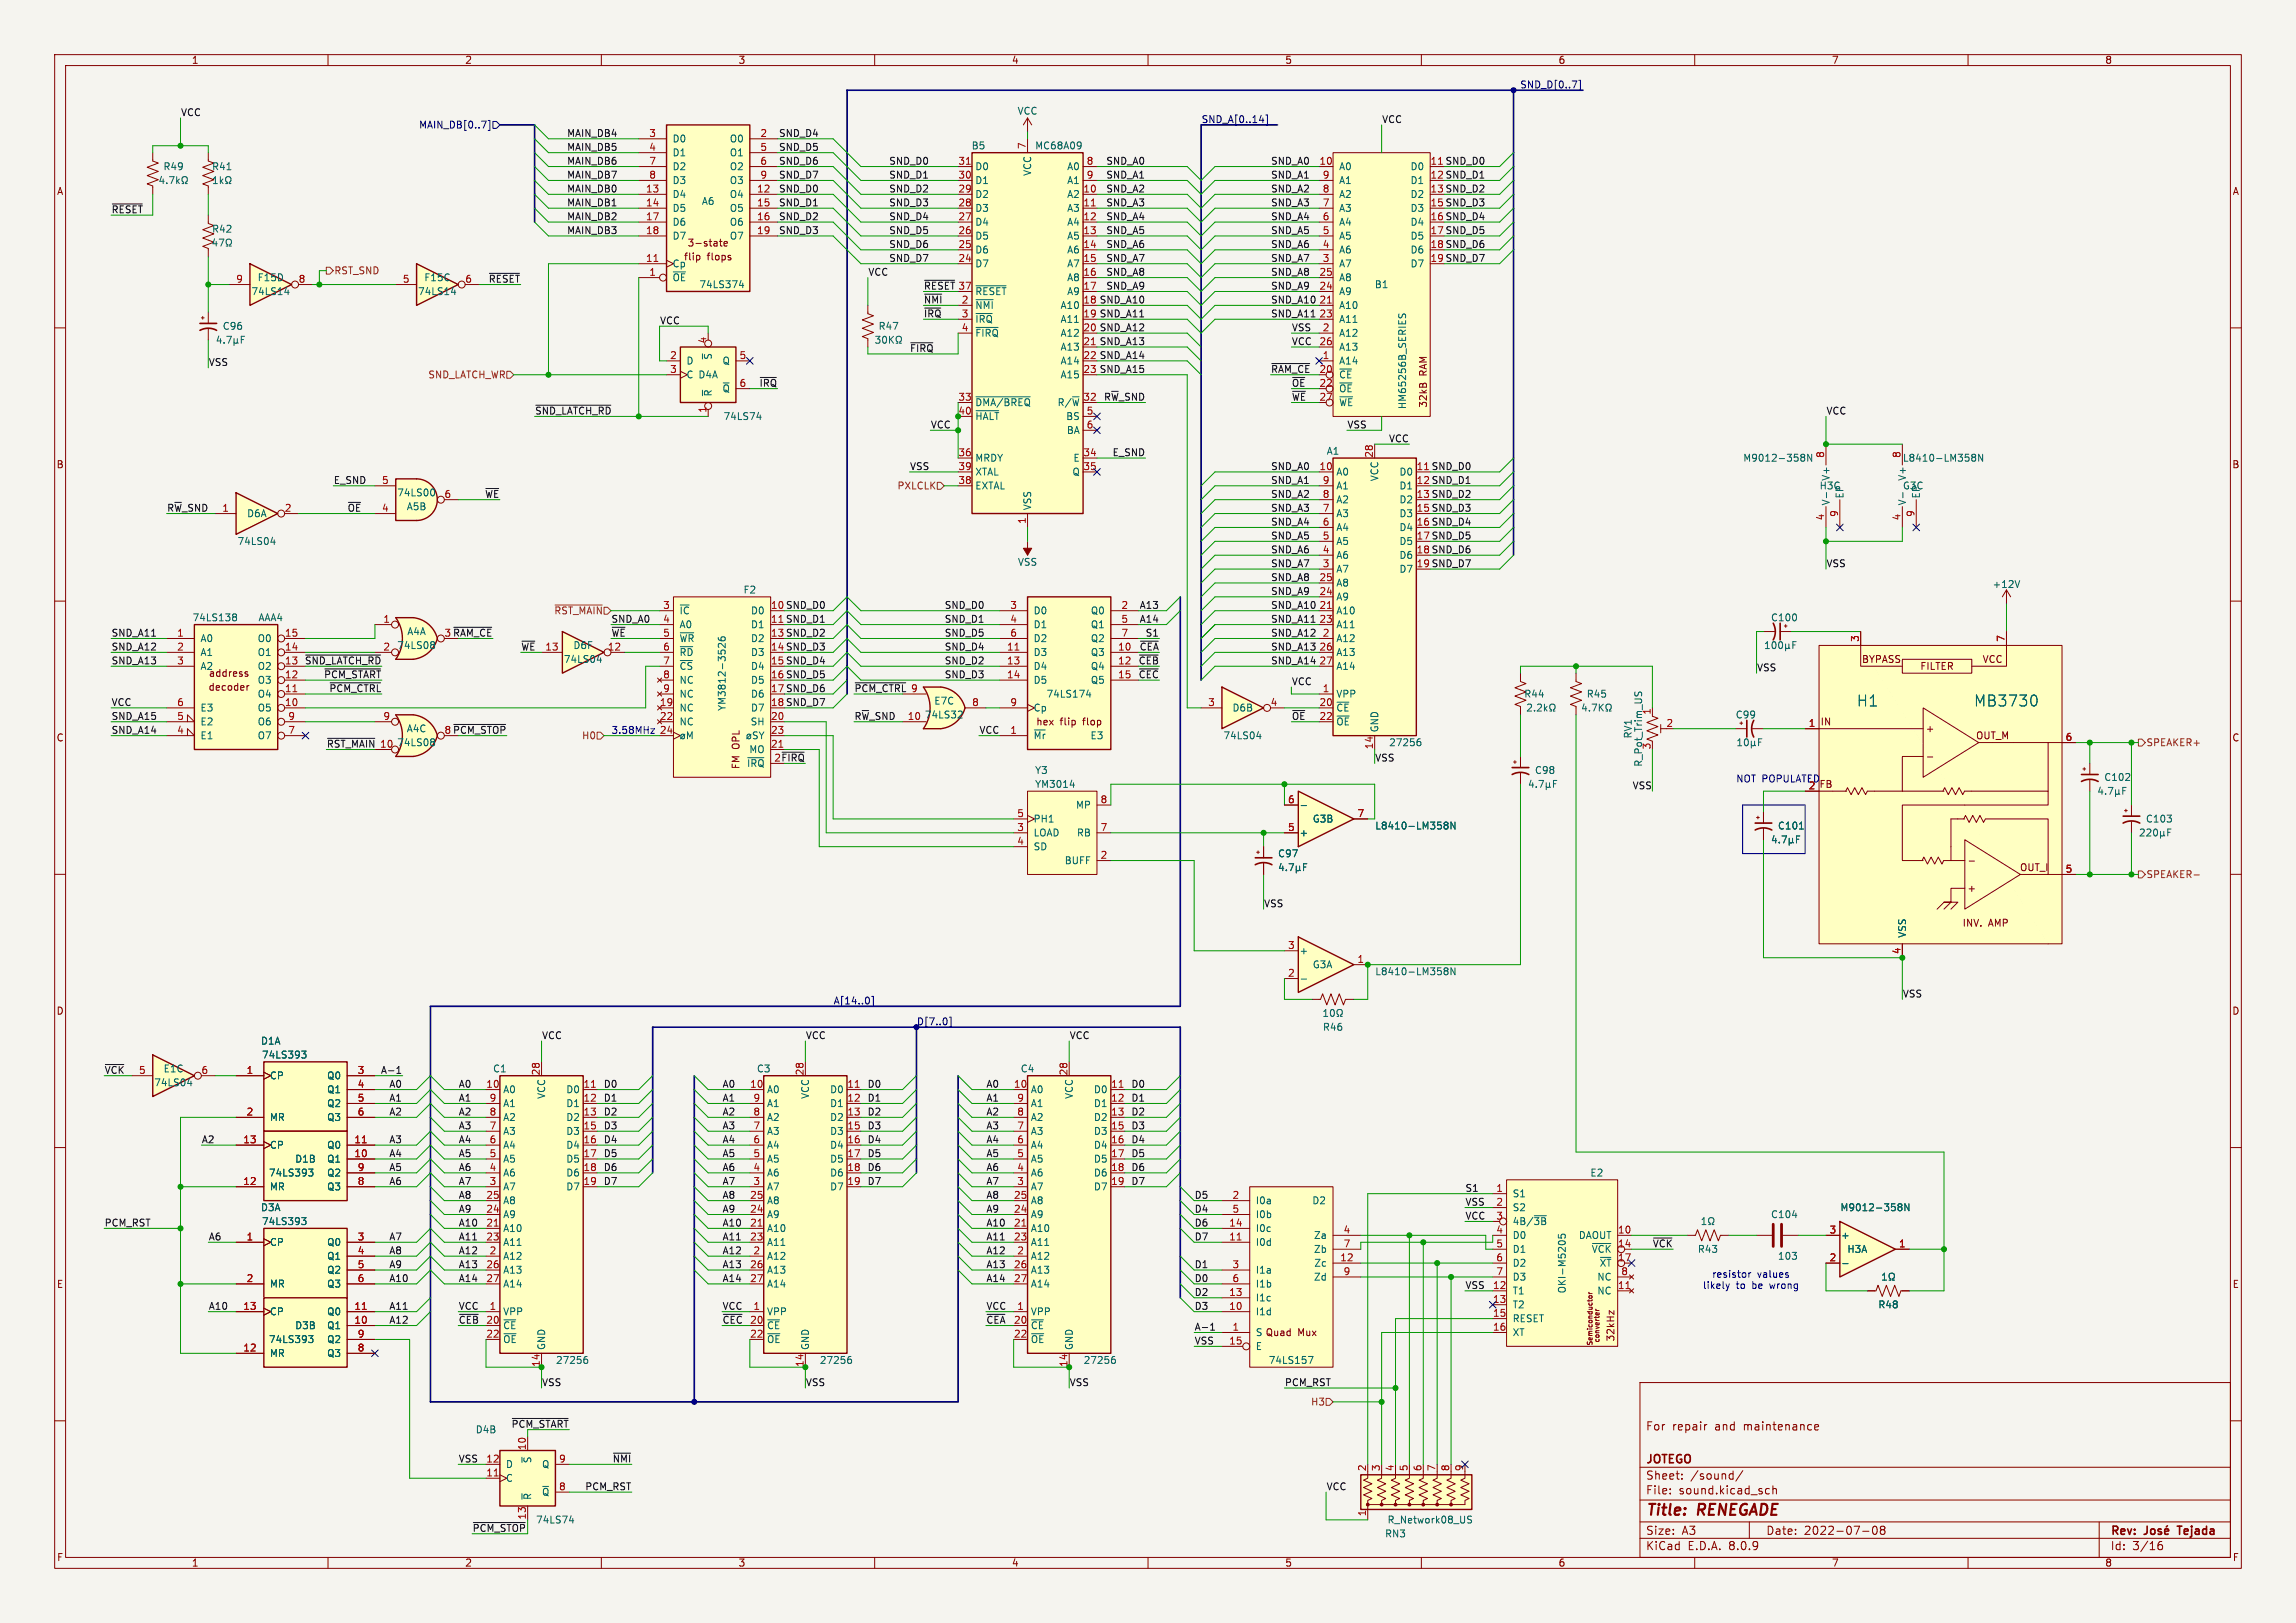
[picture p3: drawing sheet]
<svg xmlns="http://www.w3.org/2000/svg" width="420mm" height="297mm" viewBox="0 0 420 297" stroke-linecap="round" stroke-linejoin="round" font-family="sans-serif">
<defs><g id="words">
<g font-size="2.8" fill="#006464">
<text x="339.6" y="129.5">H1</text>
<text x="361" y="129.5">MB3730</text>
</g>
<g font-size="2.8" fill="#840000">
<text x="301" y="277.9">Title:</text>
<text x="310.6" y="277.9">RENEGADE</text>
</g>
<g font-size="2.1" fill="#840000">
<text x="301" y="262">For</text>
<text x="305.9" y="262">repair</text>
<text x="313.7" y="262">and</text>
<text x="319.1" y="262">maintenance</text>
<text x="301" y="268.2">JOTEGO</text>
<text x="301" y="273.7">File:</text>
<text x="301" y="271">Sheet:</text>
<text x="307.1" y="273.7">sound.kicad_sch</text>
<text x="309.2" y="271">/sound/</text>
<text x="301" y="281.1">Size:</text>
<text x="307.6" y="281.1">A3</text>
<text x="323" y="281.1">Date:</text>
<text x="330" y="281.1">2022-07-08</text>
<text x="386" y="281.3">Rev:</text>
<text x="399.1" y="281.3">Tejada</text>
<text x="301" y="283.9">KiCad</text>
<text x="308.7" y="283.9">E.D.A.</text>
<text x="316.3" y="283.9">8.0.9</text>
<text x="386" y="283.9">Id:</text>
<text x="390.1" y="283.9">3/16</text>
</g>
<g font-size="1.8" fill="#840000">
<text x="35" y="11.9">1</text>
<text x="85" y="11.9">2</text>
<text x="135" y="11.9">3</text>
<text x="185" y="11.9">4</text>
<text x="235" y="11.9">5</text>
<text x="285" y="11.9">6</text>
<text x="335" y="11.9">7</text>
<text x="385" y="11.9">8</text>
<text x="10.3" y="35.9">A</text>
<text x="408.3" y="35.9">A</text>
<text x="125" y="47.9">flip</text>
<text x="125.7" y="45.3">3-state</text>
<text x="129.3" y="47.9">flops</text>
<text x="261.2" y="68.8" transform="rotate(-90 261.2 68.8)">RAM</text>
<text x="261.2" y="74.7" transform="rotate(-90 261.2 74.7)">32kB</text>
<text x="10.3" y="85.9">B</text>
<text x="408.2" y="85.9">B</text>
<text x="38.1" y="124.1">address</text>
<text x="340.5" y="121.5">BYPASS</text>
<text x="351.2" y="122.8">FILTER</text>
<text x="362.6" y="121.5">VCC</text>
<text x="38" y="126.6">decoder</text>
<text x="10.3" y="135.9">C</text>
<text x="193.9" y="133">flip</text>
<text x="198.2" y="133">flop</text>
<text x="332.9" y="133">IN</text>
<text x="352.2" y="134.2">+</text>
<text x="361.4" y="135.5">OUT_M</text>
<text x="408.2" y="135.9">C</text>
<text x="135.5" y="140.8" transform="rotate(-90 135.5 140.8)">FM OPL</text>
<text x="330.8" y="144.5">2 FB</text>
<text x="369.4" y="159.6">OUT_I</text>
<text x="359.8" y="163.4">+</text>
<text x="358.9" y="169.8">INV.</text>
<text x="363.7" y="169.8">AMP</text>
<text x="10.3" y="185.9">D</text>
<text x="408.2" y="185.9">D</text>
<text x="10.3" y="235.9">E</text>
<text x="408.3" y="235.9">E</text>
<text x="237.4" y="244.7">Mux</text>
<text x="295.5" y="245.6" transform="rotate(-90 295.5 245.6)">32kHz</text>
<text x="10.3" y="285.9">F</text>
<text x="35" y="286.9">1</text>
<text x="85" y="286.9">2</text>
<text x="135" y="286.9">3</text>
<text x="185" y="286.9">4</text>
<text x="235" y="286.9">5</text>
<text x="285" y="286.9">6</text>
<text x="335" y="286.9">7</text>
<text x="385" y="286.9">8</text>
<text x="408.3" y="285.9">F</text>
</g>
<g font-size="1.8" fill="#000084">
<text x="278" y="16.2">SND_D[0..7]</text>
<text x="76.6" y="23.7">MAIN_DB[0..7]</text>
<text x="219.7" y="22.6">SND_A[0..14]</text>
<text x="152.4" y="183.9">A[14..0]</text>
<text x="167.6" y="187.7">D[7..0]</text>
</g>
<g font-size="1.8" fill="#0f0f0f">
<text x="33" y="21.3">VCC</text>
<text x="252.7" y="22.6">VCC</text>
<text x="103.6" y="27.7">MAIN_DB5</text>
<text x="103.6" y="25.1">MAIN_DB4</text>
<text x="142.4" y="25.1">SND_D4</text>
<text x="142.4" y="27.7">SND_D5</text>
<text x="103.6" y="30.2">MAIN_DB6</text>
<text x="103.6" y="35.3">MAIN_DB0</text>
<text x="103.6" y="32.8">MAIN_DB7</text>
<text x="142.4" y="35.3">SND_D0</text>
<text x="142.4" y="32.8">SND_D7</text>
<text x="142.4" y="30.2">SND_D6</text>
<text x="162.6" y="35.3">SND_D2</text>
<text x="162.6" y="30.2">SND_D0</text>
<text x="162.6" y="32.8">SND_D1</text>
<text x="202.3" y="30.2">SND_A0</text>
<text x="202.3" y="35.3">SND_A2</text>
<text x="202.3" y="32.8">SND_A1</text>
<text x="232.4" y="35.3">SND_A2</text>
<text x="232.4" y="32.8">SND_A1</text>
<text x="232.4" y="30.2">SND_A0</text>
<text x="261.6" y="30.2">11 SND_D0</text>
<text x="261.6" y="32.8">12 SND_D1</text>
<text x="261.6" y="35.3">13 SND_D2</text>
<text x="20.3" y="39.1">~{RESET}</text>
<text x="103.6" y="40.4">MAIN_DB2</text>
<text x="103.6" y="37.8">MAIN_DB1</text>
<text x="142.4" y="37.8">SND_D1</text>
<text x="142.4" y="40.4">SND_D2</text>
<text x="162.6" y="40.4">SND_D4</text>
<text x="162.6" y="37.8">SND_D3</text>
<text x="202.3" y="40.4">SND_A4</text>
<text x="202.3" y="37.8">SND_A3</text>
<text x="232.4" y="37.8">SND_A3</text>
<text x="232.4" y="40.4">SND_A4</text>
<text x="261.6" y="37.8">15 SND_D3</text>
<text x="261.6" y="40.4">16 SND_D4</text>
<text x="103.6" y="42.9">MAIN_DB3</text>
<text x="142.4" y="42.9">SND_D3</text>
<text x="162.6" y="42.9">SND_D5</text>
<text x="162.6" y="48">SND_D7</text>
<text x="162.6" y="45.5">SND_D6</text>
<text x="202.3" y="45.5">SND_A6</text>
<text x="202.3" y="48">SND_A7</text>
<text x="202.3" y="42.9">SND_A5</text>
<text x="232.4" y="45.5">SND_A6</text>
<text x="232.4" y="48">SND_A7</text>
<text x="232.4" y="42.9">SND_A5</text>
<text x="261.6" y="42.9">17 SND_D5</text>
<text x="261.6" y="45.5">18 SND_D6</text>
<text x="89.3" y="51.8">~{RESET}</text>
<text x="158.7" y="50.5">VCC</text>
<text x="168.9" y="53.1">~{RESET}</text>
<text x="202.3" y="53.1">SND_A9</text>
<text x="202.3" y="50.5">SND_A8</text>
<text x="232.4" y="50.5">SND_A8</text>
<text x="232.4" y="53.1">SND_A9</text>
<text x="261.6" y="48">19 SND_D7</text>
<text x="120.6" y="59.4">VCC</text>
<text x="168.9" y="58.2">~{IRQ}</text>
<text x="168.9" y="55.6">~{NMI}</text>
<text x="198.1" y="55.6">18 SND_A10</text>
<text x="198.1" y="58.2">19 SND_A11</text>
<text x="232.4" y="58.2">SND_A11</text>
<text x="232.4" y="55.6">SND_A10</text>
<text x="166.4" y="64.5">~{FIRQ}</text>
<text x="198.1" y="60.7">20 SND_A12</text>
<text x="198.1" y="63.2">21 SND_A13</text>
<text x="198.1" y="65.8">22 SND_A14</text>
<text x="236.2" y="63.2">VCC</text>
<text x="236.2" y="60.7">VSS</text>
<text x="38.1" y="67">VSS</text>
<text x="138.8" y="70.9">~{IRQ}</text>
<text x="198.1" y="68.3">23 SND_A15</text>
<text x="232.4" y="68.3">~{RAM_CE}20</text>
<text x="236.2" y="70.9">~{OE}22</text>
<text x="97.8" y="75.9">~{SND_LATCH_RD}</text>
<text x="201.8" y="73.4">R~{W}_SND</text>
<text x="236.2" y="73.4">~{WE}27</text>
<text x="334" y="75.9">VCC</text>
<text x="170.2" y="78.5">VCC</text>
<text x="203.4" y="83.6">E_SND</text>
<text x="246.4" y="78.5">VSS</text>
<text x="254" y="81">VCC</text>
<text x="61" y="88.6">E_SND</text>
<text x="166.4" y="86.1">VSS</text>
<text x="232.4" y="86.1">SND_A0</text>
<text x="232.4" y="88.6">SND_A1</text>
<text x="259" y="86.1">11 SND_D0</text>
<text x="259" y="88.6">12 SND_D1</text>
<text x="30.5" y="93.7">R~{W}_SND1</text>
<text x="63.5" y="93.7">~{OE}</text>
<text x="88.6" y="91.2">~{WE}</text>
<text x="232.4" y="93.7">SND_A3</text>
<text x="232.4" y="91.2">SND_A2</text>
<text x="259" y="91.2">13 SND_D2</text>
<text x="259" y="93.7">15 SND_D3</text>
<text x="232.4" y="98.8">SND_A5</text>
<text x="232.4" y="101.3">SND_A6</text>
<text x="232.4" y="96.3">SND_A4</text>
<text x="259" y="96.3">16 SND_D4</text>
<text x="259" y="98.8">17 SND_D5</text>
<text x="259" y="101.3">18 SND_D6</text>
<text x="232.4" y="103.9">SND_A7</text>
<text x="232.4" y="106.4">SND_A8</text>
<text x="259" y="103.9">19 SND_D7</text>
<text x="334" y="103.9">VSS</text>
<text x="140.9" y="111.5">10 SND_D0</text>
<text x="172.7" y="111.5">SND_D0</text>
<text x="208.4" y="111.5">A13</text>
<text x="232.4" y="111.5">SND_A10</text>
<text x="232.4" y="109">SND_A9</text>
<text x="20.3" y="116.6">SND_A11</text>
<text x="20.3" y="119.1">SND_A12</text>
<text x="81.2" y="116.6">3 ~{RAM_CE}</text>
<text x="95.2" y="119.1">~{WE}13</text>
<text x="111.8" y="114">SND_A0</text>
<text x="111.8" y="116.6">~{WE}</text>
<text x="140.9" y="114">11 SND_D1</text>
<text x="140.9" y="116.6">13 SND_D2</text>
<text x="140.9" y="119.1">14 SND_D3</text>
<text x="172.7" y="114">SND_D1</text>
<text x="172.7" y="119.1">SND_D4</text>
<text x="172.7" y="116.6">SND_D5</text>
<text x="208.4" y="119.1">~{CEA}</text>
<text x="208.4" y="114">A14</text>
<text x="209.5" y="116.6">S1</text>
<text x="232.4" y="119.1">SND_A13</text>
<text x="232.4" y="114">SND_A11</text>
<text x="232.4" y="116.6">SND_A12</text>
<text x="20.3" y="121.7">SND_A13</text>
<text x="55.7" y="121.7">~{SND_LATCH_RD}</text>
<text x="59.2" y="124.2">~{PCM_START}</text>
<text x="140.9" y="121.7">15 SND_D4</text>
<text x="140.9" y="124.2">16 SND_D5</text>
<text x="172.7" y="124.2">SND_D3</text>
<text x="172.7" y="121.7">SND_D2</text>
<text x="208.2" y="121.7">~{CEB}</text>
<text x="208.2" y="124.2">~{CEC}</text>
<text x="232.4" y="121.7">SND_A14</text>
<text x="236.2" y="125.5">VCC</text>
<text x="321.3" y="122.9">VSS</text>
<text x="20.3" y="129.3">VCC</text>
<text x="20.3" y="131.8">SND_A15</text>
<text x="60.2" y="126.7">~{PCM_CTRL}</text>
<text x="140.9" y="126.7">17 SND_D6</text>
<text x="140.9" y="129.3">18 SND_D7</text>
<text x="156.2" y="126.7">~{PCM_CTRL}</text>
<text x="156.2" y="131.8">R~{W}_SND10</text>
<text x="236.2" y="131.8">~{OE}22</text>
<text x="20.3" y="134.4">SND_A14</text>
<text x="59.7" y="136.9">~{RST_MAIN}</text>
<text x="81.2" y="134.4">8 ~{PCM_STOP}</text>
<text x="179.1" y="134.4">VCC</text>
<text x="141.5" y="139.4">2 ~{FIRQ}</text>
<text x="251.5" y="139.4">VSS</text>
<text x="298.5" y="144.5">VSS</text>
<text x="231.1" y="166.1">VSS</text>
<text x="348" y="182.6">VSS</text>
<text x="99.1" y="190.2">VCC</text>
<text x="147.3" y="190.2">VCC</text>
<text x="195.6" y="190.2">VCC</text>
<text x="19" y="196.6">~{VCK} 5</text>
<text x="69.6" y="196.6">A-1</text>
<text x="71.1" y="201.7">A1</text>
<text x="71.1" y="199.1">A0</text>
<text x="83.8" y="201.7">A1</text>
<text x="83.8" y="199.1">A0</text>
<text x="110.3" y="201.7">D1</text>
<text x="110.3" y="199.1">D0</text>
<text x="132.1" y="199.1">A0</text>
<text x="132.1" y="201.7">A1</text>
<text x="158.6" y="199.1">D0</text>
<text x="158.6" y="201.7">D1</text>
<text x="180.3" y="199.1">A0</text>
<text x="180.3" y="201.7">A1</text>
<text x="206.9" y="201.7">D1</text>
<text x="206.9" y="199.1">D0</text>
<text x="36.8" y="209.3">A2</text>
<text x="71.1" y="209.3">A3</text>
<text x="71.1" y="204.2">A2</text>
<text x="83.8" y="209.3">A4</text>
<text x="83.8" y="204.2">A2</text>
<text x="83.8" y="206.7">A3</text>
<text x="110.3" y="206.7">D3</text>
<text x="110.3" y="204.2">D2</text>
<text x="110.3" y="209.3">D4</text>
<text x="132.1" y="209.3">A4</text>
<text x="132.1" y="204.2">A2</text>
<text x="132.1" y="206.7">A3</text>
<text x="158.6" y="209.3">D4</text>
<text x="158.6" y="204.2">D2</text>
<text x="158.6" y="206.7">D3</text>
<text x="180.3" y="209.3">A4</text>
<text x="180.3" y="206.7">A3</text>
<text x="180.3" y="204.2">A2</text>
<text x="206.9" y="206.7">D3</text>
<text x="206.9" y="204.2">D2</text>
<text x="206.9" y="209.3">D4</text>
<text x="71.1" y="214.4">A5</text>
<text x="71.1" y="211.8">A4</text>
<text x="83.8" y="211.8">A5</text>
<text x="83.8" y="214.4">A6</text>
<text x="110.3" y="211.8">D5</text>
<text x="110.3" y="214.4">D6</text>
<text x="132.1" y="214.4">A6</text>
<text x="132.1" y="211.8">A5</text>
<text x="158.6" y="214.4">D6</text>
<text x="158.6" y="211.8">D5</text>
<text x="180.3" y="214.4">A6</text>
<text x="180.3" y="211.8">A5</text>
<text x="206.9" y="214.4">D6</text>
<text x="206.9" y="211.8">D5</text>
<text x="71.1" y="216.9">A6</text>
<text x="83.8" y="219.4">A8</text>
<text x="83.8" y="222">A9</text>
<text x="83.8" y="216.9">A7</text>
<text x="110.3" y="216.9">D7</text>
<text x="132.1" y="219.4">A8</text>
<text x="132.1" y="222">A9</text>
<text x="132.1" y="216.9">A7</text>
<text x="158.6" y="216.9">D7</text>
<text x="180.3" y="222">A9</text>
<text x="180.3" y="219.4">A8</text>
<text x="180.3" y="216.9">A7</text>
<text x="206.9" y="216.9">D7</text>
<text x="218.4" y="219.4">D5</text>
<text x="218.4" y="222">D4</text>
<text x="268" y="218.2">S1</text>
<text x="268" y="220.7">VSS</text>
<text x="19" y="224.5">PCM_RST</text>
<text x="38.1" y="227.1">A6</text>
<text x="71.1" y="227.1">A7</text>
<text x="83.8" y="224.5">A10</text>
<text x="83.8" y="227.1">A11</text>
<text x="132.1" y="224.5">A10</text>
<text x="132.1" y="227.1">A11</text>
<text x="180.3" y="224.5">A10</text>
<text x="180.3" y="227.1">A11</text>
<text x="218.4" y="227.1">D7</text>
<text x="218.4" y="224.5">D6</text>
<text x="268" y="223.3">VCC</text>
<text x="71.1" y="229.6">A8</text>
<text x="71.1" y="232.1">A9</text>
<text x="83.8" y="229.6">A12</text>
<text x="83.8" y="232.1">A13</text>
<text x="132.1" y="232.1">A13</text>
<text x="132.1" y="229.6">A12</text>
<text x="180.3" y="229.6">A12</text>
<text x="180.3" y="232.1">A13</text>
<text x="218.4" y="232.1">D1</text>
<text x="302.2" y="228.3">~{VCK}</text>
<text x="38.1" y="239.8">A10</text>
<text x="71.1" y="234.7">A10</text>
<text x="71.1" y="239.8">A11</text>
<text x="83.8" y="239.8">VCC</text>
<text x="83.8" y="234.7">A14</text>
<text x="132.1" y="239.8">VCC</text>
<text x="132.1" y="234.7">A14</text>
<text x="180.3" y="234.7">A14</text>
<text x="180.3" y="239.8">VCC</text>
<text x="218.4" y="234.7">D0</text>
<text x="218.4" y="239.8">D3</text>
<text x="218.4" y="237.2">D2</text>
<text x="268" y="236">VSS</text>
<text x="71.1" y="242.3">A12</text>
<text x="83.8" y="242.3">~{CEB}</text>
<text x="132.1" y="242.3">~{CEC}</text>
<text x="180.3" y="242.3">~{CEA}</text>
<text x="218.4" y="243.6">A-1</text>
<text x="218.4" y="246.1">VSS</text>
<text x="99.1" y="253.7">VSS</text>
<text x="147.3" y="253.7">VSS</text>
<text x="195.6" y="253.7">VSS</text>
<text x="234.9" y="253.7">PCM_RST</text>
<text x="93.5" y="261.4">~{PCM_START}</text>
<text x="83.8" y="267.7">VSS</text>
<text x="112" y="267.7">~{NMI}</text>
<text x="107" y="272.8">PCM_RST</text>
<text x="242.6" y="272.8">VCC</text>
<text x="86.4" y="280.4">~{PCM_STOP}</text>
</g>
<g font-size="1.8" fill="#006464">
<text x="186" y="21.2">VCC</text>
<text x="122.9" y="26.3">D0</text>
<text x="122.9" y="28.8">D1</text>
<text x="133.4" y="26.3">O0</text>
<text x="133.4" y="28.8">O1</text>
<text x="177.6" y="27.5">B5</text>
<text x="189.3" y="27.5">MC68A09</text>
<text x="29.8" y="31.3">R49</text>
<text x="38.7" y="31.3">R41</text>
<text x="122.9" y="31.3">D2</text>
<text x="122.9" y="33.9">D3</text>
<text x="133.4" y="31.3">O2</text>
<text x="133.4" y="33.9">O3</text>
<text x="178.3" y="33.9">D1</text>
<text x="178.3" y="31.3">D0</text>
<text x="188.8" y="32.3" transform="rotate(-90 188.8 32.3)">VCC</text>
<text x="195.1" y="31.3">A0</text>
<text x="195.1" y="33.9">A1</text>
<text x="244.9" y="31.3">A0</text>
<text x="244.9" y="33.9">A1</text>
<text x="257.9" y="31.3">D0</text>
<text x="257.9" y="33.9">D1</text>
<text x="122.9" y="36.4">D4</text>
<text x="122.9" y="39">D5</text>
<text x="122.9" y="41.5">D6</text>
<text x="128.3" y="37.7">A6</text>
<text x="133.4" y="36.4">O4</text>
<text x="133.4" y="39">O5</text>
<text x="133.4" y="41.5">O6</text>
<text x="178.3" y="41.5">D4</text>
<text x="178.3" y="39">D3</text>
<text x="178.3" y="36.4">D2</text>
<text x="195.1" y="36.4">A2</text>
<text x="195.1" y="39">A3</text>
<text x="195.1" y="41.5">A4</text>
<text x="244.9" y="41.5">A4</text>
<text x="244.9" y="39">A3</text>
<text x="244.9" y="36.4">A2</text>
<text x="257.9" y="36.4">D2</text>
<text x="257.9" y="39">D3</text>
<text x="257.9" y="41.5">D4</text>
<text x="38.7" y="42.8">R42</text>
<text x="122.9" y="44">D7</text>
<text x="133.4" y="44">O7</text>
<text x="178.3" y="46.6">D6</text>
<text x="178.3" y="44">D5</text>
<text x="195.1" y="44">A5</text>
<text x="195.1" y="46.6">A6</text>
<text x="244.9" y="46.6">A6</text>
<text x="244.9" y="44">A5</text>
<text x="257.9" y="44">D5</text>
<text x="257.9" y="46.6">D6</text>
<text x="47" y="51.7">F15D</text>
<text x="77.5" y="51.7">F15C</text>
<text x="122.9" y="51.7">~{OE}</text>
<text x="122.9" y="49.1">Cp</text>
<text x="127.8" y="52.9">74LS374</text>
<text x="178.3" y="49.1">D7</text>
<text x="195.1" y="49.1">A7</text>
<text x="195.1" y="51.7">A8</text>
<text x="244.9" y="51.7">A8</text>
<text x="244.9" y="49.1">A7</text>
<text x="251.4" y="52.9">B1</text>
<text x="257.9" y="49.1">D7</text>
<text x="45.9" y="54.2">74LS14</text>
<text x="76.4" y="54.2">74LS14</text>
<text x="178.3" y="56.7">~{NMI}</text>
<text x="178.3" y="59.3">~{IRQ}</text>
<text x="178.3" y="54.2">~{RESET}</text>
<text x="193.9" y="56.7">A10</text>
<text x="193.9" y="59.3">A11</text>
<text x="195.1" y="54.2">A9</text>
<text x="244.9" y="56.7">A10</text>
<text x="244.9" y="59.3">A11</text>
<text x="244.9" y="54.2">A9</text>
<text x="40.6" y="60.6">C96</text>
<text x="130.4" y="65.9" transform="rotate(-90 130.4 65.9)">~{S}</text>
<text x="160.6" y="60.6">R47</text>
<text x="178.3" y="61.8">~{FIRQ}</text>
<text x="193.9" y="61.8">A12</text>
<text x="193.9" y="64.4">A13</text>
<text x="244.9" y="61.8">A12</text>
<text x="244.9" y="64.4">A13</text>
<text x="125.5" y="66.9">D</text>
<text x="125.5" y="69.4">C D4A</text>
<text x="132.1" y="66.9">Q</text>
<text x="132.1" y="72">~{Q}</text>
<text x="193.9" y="66.9">A14</text>
<text x="193.9" y="69.4">A15</text>
<text x="244.9" y="66.9">A14</text>
<text x="244.9" y="69.4">~{CE}</text>
<text x="244.9" y="72">~{OE}</text>
<text x="130.4" y="72.6" transform="rotate(-90 130.4 72.6)">~{R}</text>
<text x="132.3" y="77.1">74LS74</text>
<text x="178.3" y="74.5">~{DMA/BREQ}</text>
<text x="178.3" y="77.1">~{HALT}</text>
<text x="193.4" y="74.5">R/~{W}</text>
<text x="194.9" y="77.1">BS</text>
<text x="244.9" y="74.5">~{WE}</text>
<text x="257.4" y="75" transform="rotate(-90 257.4 75)">HM65256B_SERIES</text>
<text x="195.1" y="79.6">BA</text>
<text x="242.6" y="83.4">A1</text>
<text x="178.3" y="84.7">MRDY</text>
<text x="178.3" y="89.8">EXTAL</text>
<text x="178.3" y="87.2">XTAL</text>
<text x="196.1" y="87.2">Q</text>
<text x="196.3" y="84.7">E</text>
<text x="244.3" y="87.2">A0</text>
<text x="244.3" y="89.8">A1</text>
<text x="252.3" y="88.2" transform="rotate(-90 252.3 88.2)">VCC</text>
<text x="255.9" y="87.2">D0</text>
<text x="255.9" y="89.8">D1</text>
<text x="318.8" y="84.7">M9012-358N</text>
<text x="332.7" y="89.8">H3C</text>
<text x="334.9" y="88.1" transform="rotate(-90 334.9 88.1)">V+</text>
<text x="348" y="89.8">G3C</text>
<text x="348" y="84.7">L8410-LM358N</text>
<text x="348.8" y="88.1" transform="rotate(-90 348.8 88.1)">V+</text>
<text x="45.1" y="94.8">D6A</text>
<text x="72.6" y="91">74LS00</text>
<text x="74.3" y="93.6">A5B</text>
<text x="188.8" y="93.5" transform="rotate(-90 188.8 93.5)">VSS</text>
<text x="244.3" y="94.8">A3</text>
<text x="244.3" y="92.3">A2</text>
<text x="255.9" y="92.3">D2</text>
<text x="255.9" y="94.8">D3</text>
<text x="334.9" y="92.6" transform="rotate(-90 334.9 92.6)">V-</text>
<text x="337.4" y="91.3" transform="rotate(-90 337.4 91.3)">EP</text>
<text x="348.8" y="92.6" transform="rotate(-90 348.8 92.6)">V-</text>
<text x="351.4" y="91.3" transform="rotate(-90 351.4 91.3)">EP</text>
<text x="43.4" y="99.9">74LS04</text>
<text x="244.3" y="99.9">A5</text>
<text x="244.3" y="97.4">A4</text>
<text x="255.9" y="97.4">D4</text>
<text x="255.9" y="99.9">D5</text>
<text x="186.1" y="103.7">VSS</text>
<text x="244.3" y="107.5">A8</text>
<text x="244.3" y="105">A7</text>
<text x="244.3" y="102.5">A6</text>
<text x="255.9" y="102.5">D6</text>
<text x="255.9" y="105">D7</text>
<text x="364.4" y="107.8">+12V</text>
<text x="35.1" y="113.9">74LS138</text>
<text x="47.2" y="113.9">AAA4</text>
<text x="124.2" y="112.6">~{IC}</text>
<text x="135.9" y="108.8">F2</text>
<text x="137.3" y="112.6">D0</text>
<text x="189" y="112.6">D0</text>
<text x="199.4" y="112.6">Q0</text>
<text x="244.3" y="112.6">A10</text>
<text x="244.3" y="110.1">A9</text>
<text x="323.9" y="113.9">C100</text>
<text x="36.6" y="117.7">A0</text>
<text x="47" y="117.7">O0</text>
<text x="72.6" y="119">74LS08</text>
<text x="74.4" y="116.4">A4A</text>
<text x="104.8" y="119">D6F</text>
<text x="124.2" y="115.2">A0</text>
<text x="124.2" y="117.7">~{WR}</text>
<text x="137.3" y="115.2">D1</text>
<text x="137.3" y="117.7">D2</text>
<text x="189" y="115.2">D1</text>
<text x="189" y="117.7">D2</text>
<text x="199.4" y="115.2">Q1</text>
<text x="199.4" y="117.7">Q2</text>
<text x="244.3" y="117.7">A12</text>
<text x="244.3" y="115.2">A11</text>
<text x="36.6" y="120.2">A1</text>
<text x="36.6" y="122.8">A2</text>
<text x="47" y="125.3">O3</text>
<text x="47" y="122.8">O2</text>
<text x="47" y="120.2">O1</text>
<text x="103" y="121.5">74LS04</text>
<text x="124.2" y="120.2">~{RD}</text>
<text x="124.2" y="122.8">~{CS}</text>
<text x="124.2" y="125.3">NC</text>
<text x="137.3" y="120.2">D3</text>
<text x="137.3" y="122.8">D4</text>
<text x="137.3" y="125.3">D5</text>
<text x="189" y="120.2">D3</text>
<text x="189" y="122.8">D4</text>
<text x="189" y="125.3">D5</text>
<text x="199.4" y="120.2">Q3</text>
<text x="199.4" y="122.8">Q4</text>
<text x="199.4" y="125.3">Q5</text>
<text x="244.3" y="120.2">A13</text>
<text x="244.3" y="122.8">A14</text>
<text x="36.6" y="130.4">E3</text>
<text x="47" y="130.4">O5</text>
<text x="47" y="127.9">O4</text>
<text x="124.2" y="130.4">NC</text>
<text x="124.2" y="127.9">NC</text>
<text x="132.9" y="130.2" transform="rotate(-90 132.9 130.2)">YM3812-3526</text>
<text x="137.3" y="127.9">D6</text>
<text x="137.3" y="130.4">D7</text>
<text x="169.1" y="131.7">74LS32</text>
<text x="170.8" y="129.1">E7C</text>
<text x="189" y="130.4">Cp</text>
<text x="191.3" y="127.9">74LS174</text>
<text x="225.4" y="130.4">D6B</text>
<text x="244.3" y="127.9">VPP</text>
<text x="244.3" y="130.4">~{CE}</text>
<text x="278.7" y="127.9">R44</text>
<text x="290.2" y="127.9">R45</text>
<text x="317.4" y="131.7">C99</text>
<text x="36.6" y="135.5">E1</text>
<text x="36.6" y="132.9">E2</text>
<text x="47" y="135.5">O7</text>
<text x="47" y="132.9">O6</text>
<text x="72.6" y="136.8">74LS08</text>
<text x="74.3" y="134.2">A4C</text>
<text x="124.2" y="132.9">NC</text>
<text x="137.2" y="132.9">SH</text>
<text x="189" y="135.5">~{Mr}</text>
<text x="189.5" y="133">hex</text>
<text x="199.4" y="135.5">E3</text>
<text x="223.7" y="135.5">74LS04</text>
<text x="244.3" y="132.9">~{OE}</text>
<text x="252.3" y="134.1" transform="rotate(-90 252.3 134.1)">GND</text>
<text x="254" y="136.8">27256</text>
<text x="298.7" y="135.2" transform="rotate(-90 298.7 135.2)">RV1</text>
<text x="302" y="137.2" transform="rotate(-90 302 137.2)">3</text>
<text x="136.5" y="140.6">~{IRQ}</text>
<text x="137" y="138">MO</text>
<text x="189.2" y="141.8">Y3</text>
<text x="280.7" y="141.8">C98</text>
<text x="300.6" y="140.4" transform="rotate(-90 300.6 140.4)">R_Pot_Trim_US</text>
<text x="384.8" y="143.1">C102</text>
<text x="189.2" y="144.4">YM3014</text>
<text x="196.7" y="148.2">MP</text>
<text x="189" y="153.3">LOAD</text>
<text x="189" y="155.8">SD</text>
<text x="189" y="150.7">PH1</text>
<text x="196.9" y="153.3">RB</text>
<text x="237.6" y="153.3">+</text>
<text x="240" y="150.7">G3B</text>
<text x="251.5" y="152">L8410-LM358N</text>
<text x="325.1" y="152">C101</text>
<text x="392.4" y="150.7">C103</text>
<text x="194.7" y="158.3">BUFF</text>
<text x="233.7" y="157.1">C97</text>
<text x="348.8" y="171.7" transform="rotate(-90 348.8 171.7)">VSS</text>
<text x="237.6" y="174.9">+</text>
<text x="240" y="177.4">G3A</text>
<text x="251.5" y="178.7">L8410-LM358N</text>
<text x="47.6" y="191.4">D1A</text>
<text x="241.9" y="188.8">R46</text>
<text x="29.8" y="196.4">E1C</text>
<text x="47.8" y="193.9">74LS393</text>
<text x="49.3" y="197.7">CP</text>
<text x="59.7" y="197.7">Q0</text>
<text x="90.1" y="196.4">C1</text>
<text x="138.4" y="196.4">C3</text>
<text x="186.6" y="196.4">C4</text>
<text x="28.1" y="199">74LS04</text>
<text x="59.7" y="200.3">Q1</text>
<text x="59.7" y="202.8">Q2</text>
<text x="91.9" y="200.3">A0</text>
<text x="91.9" y="202.8">A1</text>
<text x="99.9" y="201.2" transform="rotate(-90 99.9 201.2)">VCC</text>
<text x="103.5" y="200.3">D0</text>
<text x="103.5" y="202.8">D1</text>
<text x="140.2" y="200.3">A0</text>
<text x="140.2" y="202.8">A1</text>
<text x="148.2" y="201.2" transform="rotate(-90 148.2 201.2)">VCC</text>
<text x="151.7" y="200.3">D0</text>
<text x="151.7" y="202.8">D1</text>
<text x="188.5" y="200.3">A0</text>
<text x="188.5" y="202.8">A1</text>
<text x="196.4" y="201.2" transform="rotate(-90 196.4 201.2)">VCC</text>
<text x="200" y="200.3">D0</text>
<text x="200" y="202.8">D1</text>
<text x="49.3" y="205.3">MR</text>
<text x="59.7" y="205.3">Q3</text>
<text x="91.9" y="207.9">A3</text>
<text x="91.9" y="205.3">A2</text>
<text x="103.5" y="205.3">D2</text>
<text x="103.5" y="207.9">D3</text>
<text x="140.2" y="207.9">A3</text>
<text x="140.2" y="205.3">A2</text>
<text x="151.7" y="205.3">D2</text>
<text x="151.7" y="207.9">D3</text>
<text x="188.5" y="207.9">A3</text>
<text x="188.5" y="205.3">A2</text>
<text x="200" y="205.3">D2</text>
<text x="200" y="207.9">D3</text>
<text x="49.1" y="215.5">74LS393</text>
<text x="49.3" y="210.4">CP</text>
<text x="53.9" y="213">D1B</text>
<text x="59.7" y="213">Q1</text>
<text x="59.7" y="210.4">Q0</text>
<text x="59.7" y="215.5">Q2</text>
<text x="91.9" y="215.5">A6</text>
<text x="91.9" y="213">A5</text>
<text x="91.9" y="210.4">A4</text>
<text x="103.5" y="210.4">D4</text>
<text x="103.5" y="213">D5</text>
<text x="103.5" y="215.5">D6</text>
<text x="140.2" y="215.5">A6</text>
<text x="140.2" y="213">A5</text>
<text x="140.2" y="210.4">A4</text>
<text x="151.7" y="210.4">D4</text>
<text x="151.7" y="213">D5</text>
<text x="151.7" y="215.5">D6</text>
<text x="188.5" y="215.5">A6</text>
<text x="188.5" y="213">A5</text>
<text x="188.5" y="210.4">A4</text>
<text x="200" y="210.4">D4</text>
<text x="200" y="213">D5</text>
<text x="200" y="215.5">D6</text>
<text x="290.8" y="215.5">E2</text>
<text x="47.6" y="221.8">D3A</text>
<text x="49.3" y="218">MR</text>
<text x="59.7" y="218">Q3</text>
<text x="91.9" y="220.6">A8</text>
<text x="91.9" y="218">A7</text>
<text x="103.5" y="218">D7</text>
<text x="140.2" y="220.6">A8</text>
<text x="140.2" y="218">A7</text>
<text x="151.7" y="218">D7</text>
<text x="188.5" y="220.6">A8</text>
<text x="188.5" y="218">A7</text>
<text x="200" y="218">D7</text>
<text x="229.6" y="220.6">I0a</text>
<text x="240" y="220.6">D2</text>
<text x="276.6" y="219.3">S1</text>
<text x="276.6" y="221.8">S2</text>
<text x="336.6" y="221.8">M9012-358N</text>
<text x="47.8" y="224.4">74LS393</text>
<text x="91.9" y="225.7">A10</text>
<text x="91.9" y="223.1">A9</text>
<text x="140.2" y="225.7">A10</text>
<text x="140.2" y="223.1">A9</text>
<text x="188.5" y="225.7">A10</text>
<text x="188.5" y="223.1">A9</text>
<text x="229.6" y="225.7">I0c</text>
<text x="229.6" y="223.1">I0b</text>
<text x="240.3" y="226.9">Za</text>
<text x="276.6" y="224.4">4B/~{3B}</text>
<text x="276.6" y="226.9">D0</text>
<text x="288.7" y="226.9">DAOUT</text>
<text x="323.9" y="223.1">C104</text>
<text x="336.7" y="226.9">+</text>
<text x="49.3" y="228.2">CP</text>
<text x="59.7" y="228.2">Q0</text>
<text x="59.7" y="230.7">Q1</text>
<text x="59.7" y="233.3">Q2</text>
<text x="91.9" y="230.7">A12</text>
<text x="91.9" y="228.2">A11</text>
<text x="91.9" y="233.3">A13</text>
<text x="140.2" y="230.7">A12</text>
<text x="140.2" y="228.2">A11</text>
<text x="140.2" y="233.3">A13</text>
<text x="188.5" y="230.7">A12</text>
<text x="188.5" y="228.2">A11</text>
<text x="188.5" y="233.3">A13</text>
<text x="229.6" y="228.2">I0d</text>
<text x="229.6" y="233.3">I1a</text>
<text x="240.3" y="229.5">Zb</text>
<text x="240.3" y="232">Zc</text>
<text x="276.6" y="229.5">D1</text>
<text x="276.6" y="232">D2</text>
<text x="291.1" y="229.5">~{VCK}</text>
<text x="292.5" y="232">~{XT}</text>
<text x="310.5" y="229.5">R43</text>
<text x="325.1" y="230.7">103</text>
<text x="337.8" y="229.5">H3A</text>
<text x="49.3" y="235.8">MR</text>
<text x="59.7" y="235.8">Q3</text>
<text x="91.9" y="235.8">A14</text>
<text x="140.2" y="235.8">A14</text>
<text x="188.5" y="235.8">A14</text>
<text x="229.6" y="238.4">I1c</text>
<text x="229.6" y="235.8">I1b</text>
<text x="240.3" y="234.5">Zd</text>
<text x="276.6" y="237.1">T1</text>
<text x="276.6" y="239.6">T2</text>
<text x="276.6" y="234.5">D3</text>
<text x="286.6" y="236.8" transform="rotate(-90 286.6 236.8)">OKI-M5205</text>
<text x="292.1" y="237.1">NC</text>
<text x="292.1" y="234.5">NC</text>
<text x="343.5" y="239.6">R48</text>
<text x="49.1" y="246">74LS393</text>
<text x="49.3" y="240.9">CP</text>
<text x="53.9" y="243.4">D3B</text>
<text x="59.7" y="243.4">Q1</text>
<text x="59.7" y="240.9">Q0</text>
<text x="59.7" y="246">Q2</text>
<text x="91.9" y="240.9">VPP</text>
<text x="91.9" y="243.4">~{CE}</text>
<text x="91.9" y="246">~{OE}</text>
<text x="140.2" y="240.9">VPP</text>
<text x="140.2" y="243.4">~{CE}</text>
<text x="140.2" y="246">~{OE}</text>
<text x="188.5" y="240.9">VPP</text>
<text x="188.5" y="243.4">~{CE}</text>
<text x="188.5" y="246">~{OE}</text>
<text x="229.6" y="244.7">S Quad</text>
<text x="229.6" y="240.9">I1d</text>
<text x="276.6" y="242.2">RESET</text>
<text x="276.6" y="244.7">XT</text>
<text x="49.3" y="248.5">MR</text>
<text x="59.7" y="248.5">Q3</text>
<text x="99.9" y="247.1" transform="rotate(-90 99.9 247.1)">GND</text>
<text x="101.6" y="249.8">27256</text>
<text x="148.2" y="247.1" transform="rotate(-90 148.2 247.1)">GND</text>
<text x="149.9" y="249.8">27256</text>
<text x="196.4" y="247.1" transform="rotate(-90 196.4 247.1)">GND</text>
<text x="198.1" y="249.8">27256</text>
<text x="229.6" y="247.2">E</text>
<text x="232" y="249.8">74LS157</text>
<text x="86.9" y="262.5">D4B</text>
<text x="92.5" y="268.8">D</text>
<text x="97.4" y="267.9" transform="rotate(-90 97.4 267.9)">~{S}</text>
<text x="99.1" y="268.8">Q</text>
<text x="92.5" y="271.4">C</text>
<text x="97.4" y="274.6" transform="rotate(-90 97.4 274.6)">~{R}</text>
<text x="99.1" y="273.9">~{Q}</text>
<text x="98" y="279">74LS74</text>
<text x="253.3" y="281.5">RN3</text>
<text x="253.7" y="279">R_Network08_US</text>
</g>
<g font-size="1.8" fill="#a90000">
<text x="118.7" y="25.1">3</text>
<text x="118.7" y="27.7">4</text>
<text x="139" y="25.1">2</text>
<text x="139" y="27.7">5</text>
<text x="187.7" y="27.4" transform="rotate(-90 187.7 27.4)">7</text>
<text x="118.1" y="35.3">13</text>
<text x="118.7" y="30.2">7</text>
<text x="118.7" y="32.8">8</text>
<text x="138.4" y="35.3">12</text>
<text x="139" y="30.2">6</text>
<text x="139" y="32.8">9</text>
<text x="175.2" y="35.3">29</text>
<text x="175.2" y="32.8">30</text>
<text x="175.2" y="30.2">31</text>
<text x="198.1" y="35.3">10</text>
<text x="198.7" y="30.2">8</text>
<text x="198.7" y="32.8">9</text>
<text x="241.3" y="30.2">10</text>
<text x="241.9" y="35.3">8</text>
<text x="241.9" y="32.8">9</text>
<text x="118.1" y="37.8">14</text>
<text x="118.1" y="40.4">17</text>
<text x="138.4" y="37.8">15</text>
<text x="138.4" y="40.4">16</text>
<text x="175.2" y="40.4">27</text>
<text x="175.2" y="37.8">28</text>
<text x="198.1" y="37.8">11</text>
<text x="198.1" y="40.4">12</text>
<text x="241.9" y="40.4">6</text>
<text x="241.9" y="37.8">7</text>
<text x="118.1" y="42.9">18</text>
<text x="138.4" y="42.9">19</text>
<text x="175.2" y="45.5">25</text>
<text x="175.2" y="42.9">26</text>
<text x="198.1" y="42.9">13</text>
<text x="198.1" y="45.5">14</text>
<text x="241.9" y="45.5">4</text>
<text x="241.9" y="42.9">5</text>
<text x="43.1" y="51.8">9</text>
<text x="54.5" y="51.8">8</text>
<text x="73.6" y="51.8">5</text>
<text x="85" y="51.8">6</text>
<text x="118.1" y="48">11</text>
<text x="118.7" y="50.5">1</text>
<text x="175.2" y="48">24</text>
<text x="175.2" y="53.1">37</text>
<text x="198.1" y="48">15</text>
<text x="198.1" y="50.5">16</text>
<text x="198.1" y="53.1">17</text>
<text x="241.3" y="53.1">24</text>
<text x="241.3" y="50.5">25</text>
<text x="241.9" y="48">3</text>
<text x="175.8" y="55.6">2</text>
<text x="175.8" y="58.2">3</text>
<text x="241.3" y="55.6">21</text>
<text x="241.3" y="58.2">23</text>
<text x="122.5" y="65.8">2</text>
<text x="129.3" y="62.9" transform="rotate(-90 129.3 62.9)">4</text>
<text x="135.2" y="65.8">5</text>
<text x="175.8" y="60.7">4</text>
<text x="241.3" y="63.2">26</text>
<text x="241.9" y="65.8">1</text>
<text x="241.9" y="60.7">2</text>
<text x="122.5" y="68.3">3</text>
<text x="135.2" y="70.9">6</text>
<text x="129.3" y="75.6" transform="rotate(-90 129.3 75.6)">1</text>
<text x="175.2" y="73.4">33</text>
<text x="175.2" y="75.9">40</text>
<text x="198.1" y="73.4">32</text>
<text x="198.7" y="75.9">5</text>
<text x="175.2" y="83.6">36</text>
<text x="198.1" y="83.6">34</text>
<text x="198.7" y="78.5">6</text>
<text x="251.2" y="83.9" transform="rotate(-90 251.2 83.9)">28</text>
<text x="333.8" y="83.9" transform="rotate(-90 333.8 83.9)">8</text>
<text x="347.7" y="83.9" transform="rotate(-90 347.7 83.9)">8</text>
<text x="69.8" y="88.6">5</text>
<text x="175.2" y="88.6">38</text>
<text x="175.2" y="86.1">39</text>
<text x="198.1" y="86.1">35</text>
<text x="241.3" y="86.1">10</text>
<text x="241.9" y="88.6">9</text>
<text x="52" y="93.7">2</text>
<text x="69.8" y="93.7">4</text>
<text x="81.2" y="91.2">6</text>
<text x="187.7" y="96" transform="rotate(-90 187.7 96)">1</text>
<text x="241.9" y="93.7">7</text>
<text x="241.9" y="91.2">8</text>
<text x="333.8" y="95.3" transform="rotate(-90 333.8 95.3)">4</text>
<text x="336.3" y="94.7" transform="rotate(-90 336.3 94.7)">9</text>
<text x="347.7" y="95.3" transform="rotate(-90 347.7 95.3)">4</text>
<text x="350.3" y="94.7" transform="rotate(-90 350.3 94.7)">9</text>
<text x="241.9" y="101.3">4</text>
<text x="241.9" y="98.8">5</text>
<text x="241.9" y="96.3">6</text>
<text x="241.3" y="106.4">25</text>
<text x="241.9" y="103.9">3</text>
<text x="121.2" y="111.5">3</text>
<text x="184.7" y="111.5">3</text>
<text x="205" y="111.5">2</text>
<text x="241.3" y="111.5">21</text>
<text x="241.3" y="109">24</text>
<text x="32.3" y="116.6">1</text>
<text x="32.3" y="119.1">2</text>
<text x="52" y="119.1">14</text>
<text x="52" y="116.6">15</text>
<text x="70" y="114">1</text>
<text x="70" y="119.1">2</text>
<text x="111.1" y="119.1">12</text>
<text x="121.2" y="114">4</text>
<text x="121.2" y="116.6">5</text>
<text x="121.2" y="119.1">6</text>
<text x="184.1" y="119.1">11</text>
<text x="184.7" y="114">4</text>
<text x="184.7" y="116.6">6</text>
<text x="204.4" y="119.1">10</text>
<text x="205" y="114">5</text>
<text x="205" y="116.6">7</text>
<text x="241.3" y="114">23</text>
<text x="241.3" y="119.1">26</text>
<text x="241.9" y="116.6">2</text>
<text x="340.1" y="117.5" transform="rotate(-90 340.1 117.5)">3</text>
<text x="366.8" y="117.5" transform="rotate(-90 366.8 117.5)">7</text>
<text x="32.3" y="121.7">3</text>
<text x="52" y="124.2">12</text>
<text x="52" y="121.7">13</text>
<text x="121.2" y="121.7">7</text>
<text x="121.2" y="124.2">8</text>
<text x="184.1" y="121.7">13</text>
<text x="184.1" y="124.2">14</text>
<text x="204.4" y="121.7">12</text>
<text x="204.4" y="124.2">15</text>
<text x="241.3" y="121.7">27</text>
<text x="32.3" y="131.8">5</text>
<text x="32.3" y="129.3">6</text>
<text x="52" y="129.3">10</text>
<text x="52" y="126.7">11</text>
<text x="52.6" y="131.8">9</text>
<text x="70" y="131.8">9</text>
<text x="120.6" y="129.3">19</text>
<text x="120.6" y="131.8">22</text>
<text x="121.2" y="126.7">9</text>
<text x="140.9" y="131.8">20</text>
<text x="166.6" y="126.7">9</text>
<text x="177.7" y="129.3">8</text>
<text x="184.7" y="129.3">9</text>
<text x="220.9" y="129.3">3</text>
<text x="232.3" y="129.3">4</text>
<text x="241.3" y="129.3">20</text>
<text x="241.9" y="126.7">1</text>
<text x="302" y="130.9" transform="rotate(-90 302 130.9)">1</text>
<text x="32.3" y="134.4">4</text>
<text x="52.6" y="134.4">7</text>
<text x="69.4" y="136.9">10</text>
<text x="120.6" y="134.4">24</text>
<text x="140.9" y="136.9">21</text>
<text x="140.9" y="134.4">23</text>
<text x="184.7" y="134.4">1</text>
<text x="251.2" y="137.2" transform="rotate(-90 251.2 137.2)">14</text>
<text x="304.7" y="133.1">2</text>
<text x="330.8" y="133.1">1</text>
<text x="377.8" y="135.6">6</text>
<text x="186" y="149.6">5</text>
<text x="201.2" y="147.1">8</text>
<text x="235.5" y="147.1">6</text>
<text x="248.2" y="149.6">7</text>
<text x="330.8" y="144.5">2</text>
<text x="186" y="152.1">3</text>
<text x="186" y="154.7">4</text>
<text x="201.2" y="152.1">7</text>
<text x="235.5" y="152.1">5</text>
<text x="201.2" y="157.2">2</text>
<text x="377.8" y="159.8">5</text>
<text x="235.5" y="173.7">3</text>
<text x="235.5" y="178.8">2</text>
<text x="248.2" y="176.3">1</text>
<text x="347.7" y="174.7" transform="rotate(-90 347.7 174.7)">4</text>
<text x="36.8" y="196.6">6</text>
<text x="45" y="196.6">1</text>
<text x="65.3" y="196.6">3</text>
<text x="98.8" y="196.9" transform="rotate(-90 98.8 196.9)">28</text>
<text x="147.1" y="196.9" transform="rotate(-90 147.1 196.9)">28</text>
<text x="195.3" y="196.9" transform="rotate(-90 195.3 196.9)">28</text>
<text x="65.3" y="199.1">4</text>
<text x="65.3" y="201.7">5</text>
<text x="88.9" y="199.1">10</text>
<text x="89.5" y="201.7">9</text>
<text x="106.6" y="199.1">11</text>
<text x="106.6" y="201.7">12</text>
<text x="137.1" y="199.1">10</text>
<text x="137.7" y="201.7">9</text>
<text x="154.9" y="199.1">11</text>
<text x="154.9" y="201.7">12</text>
<text x="185.4" y="199.1">10</text>
<text x="186" y="201.7">9</text>
<text x="203.2" y="199.1">11</text>
<text x="203.2" y="201.7">12</text>
<text x="44.4" y="209.3">13</text>
<text x="45" y="204.2">2</text>
<text x="64.7" y="209.3">11</text>
<text x="65.3" y="204.2">6</text>
<text x="89.5" y="209.3">6</text>
<text x="89.5" y="206.8">7</text>
<text x="89.5" y="204.2">8</text>
<text x="106.6" y="204.2">13</text>
<text x="106.6" y="206.8">15</text>
<text x="106.6" y="209.3">16</text>
<text x="137.7" y="209.3">6</text>
<text x="137.7" y="206.8">7</text>
<text x="137.7" y="204.2">8</text>
<text x="154.9" y="204.2">13</text>
<text x="154.9" y="206.8">15</text>
<text x="154.9" y="209.3">16</text>
<text x="186" y="209.3">6</text>
<text x="186" y="206.8">7</text>
<text x="186" y="204.2">8</text>
<text x="203.2" y="204.2">13</text>
<text x="203.2" y="206.8">15</text>
<text x="203.2" y="209.3">16</text>
<text x="64.7" y="211.8">10</text>
<text x="65.3" y="214.4">9</text>
<text x="89.5" y="214.4">4</text>
<text x="89.5" y="211.8">5</text>
<text x="106.6" y="211.8">17</text>
<text x="106.6" y="214.4">18</text>
<text x="137.7" y="214.4">4</text>
<text x="137.7" y="211.8">5</text>
<text x="154.9" y="211.8">17</text>
<text x="154.9" y="214.4">18</text>
<text x="186" y="214.4">4</text>
<text x="186" y="211.8">5</text>
<text x="203.2" y="211.8">17</text>
<text x="203.2" y="214.4">18</text>
<text x="44.4" y="216.9">12</text>
<text x="65.3" y="216.9">8</text>
<text x="88.9" y="222">24</text>
<text x="88.9" y="219.5">25</text>
<text x="89.5" y="216.9">3</text>
<text x="106.6" y="216.9">19</text>
<text x="137.1" y="222">24</text>
<text x="137.1" y="219.5">25</text>
<text x="137.7" y="216.9">3</text>
<text x="154.9" y="216.9">19</text>
<text x="185.4" y="222">24</text>
<text x="185.4" y="219.5">25</text>
<text x="186" y="216.9">3</text>
<text x="203.2" y="216.9">19</text>
<text x="225.4" y="219.5">2</text>
<text x="225.4" y="222">5</text>
<text x="273.6" y="218.2">1</text>
<text x="273.6" y="220.7">2</text>
<text x="45" y="227.1">1</text>
<text x="65.3" y="227.1">3</text>
<text x="88.9" y="224.5">21</text>
<text x="88.9" y="227.1">23</text>
<text x="137.1" y="224.5">21</text>
<text x="137.1" y="227.1">23</text>
<text x="185.4" y="224.5">21</text>
<text x="185.4" y="227.1">23</text>
<text x="224.7" y="227.1">11</text>
<text x="224.7" y="224.5">14</text>
<text x="245.7" y="225.8">4</text>
<text x="273.6" y="223.3">3</text>
<text x="273.6" y="225.8">4</text>
<text x="295.9" y="225.8">10</text>
<text x="334.6" y="225.8">3</text>
<text x="65.3" y="229.6">4</text>
<text x="65.3" y="232.2">5</text>
<text x="88.9" y="232.2">26</text>
<text x="89.5" y="229.6">2</text>
<text x="137.1" y="232.2">26</text>
<text x="137.7" y="229.6">2</text>
<text x="185.4" y="232.2">26</text>
<text x="186" y="229.6">2</text>
<text x="225.4" y="232.2">3</text>
<text x="245.1" y="230.9">12</text>
<text x="245.7" y="228.3">7</text>
<text x="245.7" y="233.4">9</text>
<text x="273.6" y="228.3">5</text>
<text x="273.6" y="230.9">6</text>
<text x="273.6" y="233.4">7</text>
<text x="295.9" y="228.3">14</text>
<text x="295.9" y="230.9">17</text>
<text x="296.5" y="233.4">8</text>
<text x="334.6" y="230.9">2</text>
<text x="347.3" y="228.3">1</text>
<text x="44.4" y="239.8">13</text>
<text x="45" y="234.7">2</text>
<text x="64.7" y="239.8">11</text>
<text x="65.3" y="234.7">6</text>
<text x="88.9" y="234.7">27</text>
<text x="89.5" y="239.8">1</text>
<text x="137.1" y="234.7">27</text>
<text x="137.7" y="239.8">1</text>
<text x="185.4" y="234.7">27</text>
<text x="186" y="239.8">1</text>
<text x="224.7" y="239.8">10</text>
<text x="224.7" y="237.2">13</text>
<text x="225.4" y="234.7">6</text>
<text x="273" y="236">12</text>
<text x="273" y="238.5">13</text>
<text x="295.9" y="236">11</text>
<text x="64.7" y="242.3">10</text>
<text x="65.3" y="244.9">9</text>
<text x="88.9" y="242.3">20</text>
<text x="88.9" y="244.9">22</text>
<text x="137.1" y="242.3">20</text>
<text x="137.1" y="244.9">22</text>
<text x="185.4" y="242.3">20</text>
<text x="185.4" y="244.9">22</text>
<text x="225.4" y="243.6">1</text>
<text x="273" y="241">15</text>
<text x="273" y="243.6">16</text>
<text x="44.4" y="247.4">12</text>
<text x="65.3" y="247.4">8</text>
<text x="98.8" y="250.2" transform="rotate(-90 98.8 250.2)">14</text>
<text x="147.1" y="250.2" transform="rotate(-90 147.1 250.2)">14</text>
<text x="195.3" y="250.2" transform="rotate(-90 195.3 250.2)">14</text>
<text x="224.7" y="246.1">15</text>
<text x="88.9" y="267.7">12</text>
<text x="96.3" y="265.5" transform="rotate(-90 96.3 265.5)">10</text>
<text x="102.2" y="267.7">9</text>
<text x="249.9" y="269.3" transform="rotate(-90 249.9 269.3)">2</text>
<text x="252.5" y="269.3" transform="rotate(-90 252.5 269.3)">3</text>
<text x="255" y="269.3" transform="rotate(-90 255 269.3)">4</text>
<text x="257.6" y="269.3" transform="rotate(-90 257.6 269.3)">5</text>
<text x="260.1" y="269.3" transform="rotate(-90 260.1 269.3)">6</text>
<text x="262.6" y="269.3" transform="rotate(-90 262.6 269.3)">7</text>
<text x="265.2" y="269.3" transform="rotate(-90 265.2 269.3)">8</text>
<text x="267.7" y="269.3" transform="rotate(-90 267.7 269.3)">9</text>
<text x="88.9" y="270.3">11</text>
<text x="102.2" y="272.8">8</text>
<text x="96.3" y="278.2" transform="rotate(-90 96.3 278.2)">13</text>
<text x="249.9" y="277.6" transform="rotate(-90 249.9 277.6)">1</text>
</g>
<g font-size="1.8" fill="#725600">
<text x="61.1" y="50.4">RST_SND</text>
<text x="78.3" y="69.4">SND_LATCH_WR</text>
<text x="164.1" y="89.8">PXLCLK</text>
<text x="101.3" y="112.6">~{RST_MAIN}</text>
<text x="106.4" y="135.5">H0</text>
<text x="392.5" y="136.8">SPEAKER+</text>
<text x="392.5" y="160.9">SPEAKER-</text>
<text x="239.7" y="257.4">H3</text>
</g>
<g font-size="1.8" fill="#0000c2">
<text x="111.8" y="134.4">3.58MHz</text>
<text x="317.5" y="143.3">NOT POPULATED</text>
<text x="311.4" y="236.1">likely</text>
<text x="313.1" y="234">resistor</text>
<text x="317.6" y="236.1">to</text>
<text x="320.6" y="236.1">be</text>
<text x="321.5" y="234">values</text>
<text x="324" y="236.1">wrong</text>
</g>
<g font-size="1.2" fill="#840000">
<text x="292.7" y="245.7" transform="rotate(-90 292.7 245.7)">converter</text>
<text x="291.4" y="246.3" transform="rotate(-90 291.4 246.3)">Semiconductor</text>
</g>
</g></defs>
<path d="M0 0h420v297h-420z" fill="#f5f4ef" stroke="#f5f4ef" stroke-width=".18"/>
<g fill="none" stroke="#840000" stroke-width=".18">
<path d="M10 10h400v277h-400zM12 12h396v273h-396zM60 10v2M110 10v2M160 10v2M210 10v2M260 10v2M310 10v2M360 10v2M10 60h2M408 60h2M10 110h2"/>
<path d="M408 110h2M10 160h2M408 160h2M10 210h2M408 210h2M300 253h108v32h-108zM10 260h2M300 278.5h108M300 274.5h108M300 268.5h108M305.5 273.2v.2M305.5 272.5v.1"/>
<path d="M307.7 270.5v.2M307.7 269.8v.1M312.2 260.7l-.3 .1M316.6 269.7l.4 .1M317 269.2v1.5M317 270.6l-.4 .1M318.8 269.1l-1.3 1.9M320 278.5v3M323.1 273.3h.6M323.1 272.5h.6M324.3 272.5l.2-.1 .4 .1v.9M324.3 271.9v1.5"/>
<path d="M331.9 261.2l.8-.2-.1-.2-.4-.1-.3 .2 .1 .7h.6M342.7 279.4l.2-.1a.8 .8 0 0 1 .5 .7 .8 .8 0 0 1-.5 .8l-.2-.2-.2-.4zM344.2 279.9l-.3-.3 .3-.3 .5 .1 .1 .2-.3 .3M344.2 279.9l-.3 .3 .1 .4 .2 .2 .5-.1 .1-.2-.1-.4-.2-.2M344.2 279.9h.3M384 278.5v6.5M408 260h2M60 285v2M110 285v2M160 285v2M210 285v2M260 285v2"/>
<path d="M300 281.5h108M310 285v2M340.7 280.2h1.2M360 285v2M394.7 282.9l.3-.2h.4l.2 .2v.4l-.3 .3-.4-.1-.2-.2M395.4 282.1a.59 .59 0 0 0-.7 .6"/>
</g>
<path d="M392.8 279.3v1.1a.48 .48 0 0 1-.6 .4M393.5 279.9l.4-.1 .3 .3v.4l-.3 .3-.4-.1-.1-.2v-.4zM395.3 279.9l-.3-.1-.2 .2v.2l.5 .2v.3h-.5M396.5 279.2l-.2 .2M398.3 279.3h.8M396 280.3l.7-.2-.1-.2-.4-.1-.2 .2v.7h.6" fill="none" stroke="#840000" stroke-width=".3"/>
<path d="M171.5 128.2l5 1.3a5.2 5.2 0 0 1-4.4 3.9z" fill="#ffffc2" stroke="#ffffc2" stroke-width=".18"/>
<path d="M168.9 133.4h3.2M168.9 125.7h3.2" fill="none" stroke="#ffffc2" stroke-width=".18"/>
<path d="M168.9 125.7h3.2v7.7h-3.2a6.7 6.7 0 0 0 0-7.7z" fill="#ffffc2"/>
<path d="M172.1 125.7a5.1 5.1 0 0 1 4.4 3.8l-4.9 1.3z" fill="#ffffc2" stroke="#ffffc2" stroke-width=".18"/>
<path d="M172.1 125.7h-3.2a6.6 6.6 0 0 1 0 7.7h3.2M172.1 125.7a5.1 5.1 0 0 1 4.4 3.8 5.2 5.2 0 0 1-4.4 3.9" fill="none" stroke="#840000" stroke-width=".25"/>
<path d="M165.1 132.1h4.3M165.1 127h4.3M176.5 129.5h3.8" fill="none" stroke="#840000" stroke-width=".18"/>
<path d="M175.5 130.1l.4 .1 .1 .3-.8 .9h.8" fill="none" stroke="#006464" stroke-width=".18"/>
<path d="M248.9 269.9h20.3v6.3h-20.3z" fill="#ffffc2"/>
<path d="M248.9 269.9h20.3v6.3h-20.3z" fill="none" stroke="#840000" stroke-width=".25"/>
<g fill="#840000" stroke="#840000" stroke-width=".18">
<circle cx="250.2" cy="275.3" r=".25"/>
<circle cx="252.7" cy="275.3" r=".25"/>
<circle cx="255.3" cy="275.3" r=".25"/>
<circle cx="257.8" cy="275.3" r=".25"/>
<circle cx="260.3" cy="275.3" r=".25"/>
<circle cx="262.9" cy="275.3" r=".25"/>
<circle cx="265.4" cy="275.3" r=".25"/>
</g>
<path d="M158.7 55.9v1.5l1.1 .4-2.1 .7 2.1 .8-2.1 .8 2.1 .7-2.1 .8 1 .4v1.5M288.3 123.2v1.5l1 .4-2 .8 2 .7-2 .8 2 .7-2 .8 1 .4v1.5M250.2 269.2v1.3l-.8 .4 1.6 .6-1.6 .7 1.6 .7-1.6 .7 1.6 .6-.8 .4v.7h17.8v-.7l.7-.4-1.5-.6 1.5-.7-1.5-.7 1.5-.7-1.5-.6 .8-.4v-1.3M250.2 275.6v2.5M252.7 269.2v1.3l-.7 .4 1.5 .6-1.5 .7 1.5 .7-1.5 .7 1.5 .6-.8 .4v.7M255.3 269.2v1.3l-.8 .4 1.5 .6-1.5 .7 1.5 .7-1.5 .7 1.5 .6-.7 .4v.7M257.8 269.2v1.3l-.8 .4 1.6 .6-1.6 .7 1.6 .7-1.6 .7 1.6 .6-.8 .4v.7M260.3 269.2v1.3l-.7 .4 1.5 .6-1.5 .7 1.5 .7-1.5 .7 1.5 .6-.8 .4v.7M262.9 269.2v1.3l-.8 .4 1.6 .6-1.6 .7 1.6 .7-1.6 .7 1.6 .6-.8 .4v.7M265.4 269.2v1.3l-.7 .4 1.5 .6-1.5 .7 1.5 .7-1.5 .7 1.5 .6-.8 .4v.7" fill="none" stroke="#840000" stroke-width=".18"/>
<g fill="none" stroke="#006464" stroke-width=".18">
<path d="M160.2 61.5h.8l-.5 .5 .4 .1v.6l-.2 .1-.5-.1M161.6 61.7l.1-.2a.68 .68 0 0 1 .5 .7 .68 .68 0 0 1-.5 .6l-.3-.5zM162.7 61.5v1.3M162.9 62.1l.5 .7M163.4 61.5l-.7 .8M163.9 62.8h.3v-.2a.54 .54 0 0 1-.2-.8 .54 .54 0 0 1 .7-.2 .58 .58 0 0 1-.1 1v.2h.3M289.8 128.8l-.3 .9h.8M290.1 129.3v.8M290.7 130v.1M291.2 128.8h.9l-.6 1.3M292.6 128.8v1.3M292.7 129.4l.6 .7"/>
<path d="M293.3 128.8l-.7 .8M293.8 130.1h.3v-.2a.54 .54 0 0 1-.3-.8 .54 .54 0 0 1 .7-.2 .58 .58 0 0 1-.1 1v.2h.3M269.2 277.5l-.5-.1-.2 .2v.3l.6 .3 .1 .3-.3 .2-.4-.1"/>
</g>
<path d="M177.8 27.9h20.3v66.1h-20.3z" fill="#ffffc2"/>
<path d="M177.8 27.9h20.3v66.1h-20.3z" fill="none" stroke="#840000" stroke-width=".25"/>
<g fill="none" stroke="#840000" stroke-width=".18">
<path d="M175.3 35.6h2.5M175.3 38.1h2.5M175.3 33h2.5M175.3 30.5h2.5M188 25.4v2.5M198.1 35.6h2.6M198.1 38.1h2.6M198.1 33h2.6M198.1 30.5h2.6M175.3 40.6h2.5M175.3 43.2h2.5M175.3 45.7h2.5"/>
<path d="M175.3 48.3h2.5M175.3 53.3h2.5M175.3 55.9h2.5M175.3 58.4h2.5M198.1 40.6h2.6M198.1 43.2h2.6M198.1 45.7h2.6M198.1 48.3h2.6M198.1 50.8h2.6M198.1 53.3h2.6M175.3 73.7h2.5M175.3 61h2.5"/>
<path d="M175.3 76.2h2.5M198.1 73.7h2.6M198.1 76.2h2.6M198.1 78.7h2.6M175.3 83.8h2.5M175.3 86.4h2.5M175.3 88.9h2.5M188 94v2.5M198.1 83.8h2.6M198.1 86.4h2.6M278.1 123.2v1.5l1 .4-2 .8 2 .7-2 .8 2 .7-2 .8 1 .4v1.5"/>
</g>
<path d="M176.8 30.1h.7M199.6 37.7h.8" fill="none" stroke="#a90000" stroke-width=".18"/>
<g fill="none" stroke="#006464" stroke-width=".18">
<path d="M197.6 26l.2 .7-.2 .4M197.8 26.5l-.2 .2M178.5 54.8h3.2M178.5 57.4h3M178.5 52.3h5.5M178.5 59.9h4.1M178.5 72.6h9.9M178.5 75.2h4.2M279.4 129l.5-.2 .3 .4-.8 .9h.8M280.7 130v.1M281.2 129l.5-.2 .3 .4-.8 .9h.8M282.5 128.8v1.3"/>
<path d="M282.6 129.6l.4 .5M283 129.3l-.5 .5M283.5 130.1h.3v-.2a.54 .54 0 0 1-.3-.8 .54 .54 0 0 1 .8-.2 .58 .58 0 0 1-.2 1v.2h.3"/>
</g>
<path d="M243.8 83.8h15.3v50.8h-15.3z" fill="#ffffc2"/>
<path d="M243.8 83.8h15.3v50.8h-15.3z" fill="none" stroke="#840000" stroke-width=".25"/>
<g fill="none" stroke="#840000" stroke-width=".18">
<path d="M241.3 86.4h2.5M241.3 99.1h2.5M241.3 96.5h2.5M241.3 94h2.5M241.3 91.4h2.5M241.3 88.9h2.5M251.5 81.3v2.5M241.3 116.8h2.5M241.3 111.8h2.5M241.3 114.3h2.5M241.3 109.2h2.5M241.3 106.7h2.5"/>
<path d="M241.3 119.4h2.5M241.3 104.1h2.5M241.3 101.6h2.5M241.3 127h2.5M241.3 129.5h2.5M241.3 132.1h2.5M241.3 121.9h2.5M251.5 134.6v2.6"/>
</g>
<path d="M242.8 111.3h.7" fill="none" stroke="#a90000" stroke-width=".18"/>
<path d="M259.4 135.7h.3l.2 .2v.4l-.5 .2M259.8 135.2l-.4 .1" fill="none" stroke="#006464" stroke-width=".18"/>
<path d="M48.3 194.3h15.2v12.7h-15.2z" fill="#ffffc2"/>
<path d="M48.3 194.3h15.2v12.7h-15.2z" fill="none" stroke="#840000" stroke-width=".25"/>
<path d="M43.2 196.9h5.1M48.3 196.2l1.2 .7-1.2 .6M63.5 196.9h5.1M63.5 199.4h5.1M43.2 204.5h5.1M63.5 204.5h5.1M63.5 201.9h5.1" fill="none" stroke="#840000" stroke-width=".18"/>
<path d="M55.2 192.3h.8l-.5 .5 .4 .2 .1 .4-.3 .2h-.3" fill="none" stroke="#006464" stroke-width=".18"/>
<path d="M48.3 207h15.2v12.7h-15.2z" fill="#ffffc2"/>
<path d="M48.3 207h15.2v12.7h-15.2z" fill="none" stroke="#840000" stroke-width=".25"/>
<path d="M43.2 209.6h5.1M43.2 217.2h5.1M48.3 208.9l1.2 .7-1.2 .6M63.5 212.1h5.1M63.5 209.6h5.1M63.5 217.2h5.1M63.5 214.6h5.1" fill="none" stroke="#840000" stroke-width=".18"/>
<path d="M66.3 209.1h.7" fill="none" stroke="#a90000" stroke-width=".18"/>
<path d="M56.5 213.9h.7l-.4 .5 .4 .1v.5l-.2 .2h-.4" fill="none" stroke="#006464" stroke-width=".18"/>
<path d="M27.9 193l7.7 3.9-7.7 3.8z" fill="#ffffc2"/>
<path d="M27.9 193l7.7 3.9-7.7 3.8z" fill="none" stroke="#840000" stroke-width=".25"/>
<g fill="none" stroke="#840000" stroke-width=".18">
<path d="M24.1 196.9h3.8M36.8 196.9h2.6"/>
<circle cx="36.2" cy="196.8" r=".63"/>
</g>
<path d="M34.3 198.3h.8M34.9 197.9v.8" fill="none" stroke="#006464" stroke-width=".18"/>
<path d="M48.3 224.8h15.2v12.7h-15.2z" fill="#ffffc2"/>
<path d="M48.3 224.8h15.2v12.7h-15.2z" fill="none" stroke="#840000" stroke-width=".25"/>
<path d="M43.2 227.3h5.1M43.2 234.9h5.1M48.3 226.7l1.2 .6-1.2 .7M63.5 227.3h5.1M63.5 234.9h5.1M63.5 229.9h5.1M63.5 232.4h5.1" fill="none" stroke="#840000" stroke-width=".18"/>
<path d="M55.2 222.8h.8l-.5 .5 .4 .1 .1 .5-.3 .2h-.3" fill="none" stroke="#006464" stroke-width=".18"/>
<path d="M48.3 237.5h15.2v12.7h-15.2z" fill="#ffffc2"/>
<path d="M48.3 237.5h15.2v12.7h-15.2z" fill="none" stroke="#840000" stroke-width=".25"/>
<path d="M48.3 239.4l1.2 .6-1.2 .7M43.2 240h5.1M43.2 247.6h5.1M63.5 242.6h5.1M63.5 240h5.1M63.5 247.6h5.1M63.5 245.1h5.1" fill="none" stroke="#840000" stroke-width=".18"/>
<path d="M66.3 239.6h.7" fill="none" stroke="#a90000" stroke-width=".18"/>
<path d="M56.5 244.4h.7l-.4 .5 .4 .1v.4l-.2 .3h-.4" fill="none" stroke="#006464" stroke-width=".18"/>
<path d="M76.2 48.3l7.6 3.8-7.6 3.8z" fill="#ffffc2"/>
<path d="M76.2 48.3l7.6 3.8-7.6 3.8z" fill="none" stroke="#840000" stroke-width=".25"/>
<g fill="none" stroke="#840000" stroke-width=".18">
<path d="M72.4 52.1h3.8M85.1 52.1h2.5M276.9 139.4h.5M277.1 139.2v.5M278.1 138.4v2.1M278.1 141.5v2"/>
<circle cx="84.5" cy="52.1" r=".63"/>
</g>
<path d="M82.6 53.5h.8M83.2 53.1v.8M280.1 142.8l-.3 .9h.7M280.4 143.2v.9M281 144v.1M281.5 142.8h.9l-.6 1.3M282.8 143.2v1.3M282.8 143.9l.2 .2h.3l.1-.2M283.4 143.9l.2 .2M283.4 143.2v.7M284.2 143.4h.4M284.8 142.8h-.6v1.3" fill="none" stroke="#006464" stroke-width=".18"/>
<path d="M276.6 141.7a3.2 3.2 0 0 1 3.1 0M276.6 140.5h3.1" fill="none" stroke="#840000" stroke-width=".3"/>
<path d="M45.7 48.3l7.6 3.8-7.6 3.8z" fill="#ffffc2"/>
<path d="M45.7 48.3l7.6 3.8-7.6 3.8z" fill="none" stroke="#840000" stroke-width=".25"/>
<g fill="none" stroke="#840000" stroke-width=".18">
<path d="M27.9 27.9v1.6l1.1 .3-2.1 .8 2.1 .8-2.1 .7 2.1 .8-2.1 .8 1 .3v1.6M38.1 27.9v1.6l1 .3-2 .8 2 .8-2 .7 2 .8-2 .8 1 .3v1.6M41.9 52.1h3.8M54.6 52.1h2.5"/>
<circle cx="54" cy="52.1" r=".63"/>
</g>
<g fill="none" stroke="#006464" stroke-width=".18">
<path d="M29.5 32.3l-.3 .9h.8M29.8 32.8v.8M30.5 33.5v.1M31 32.3h.8l-.5 1.3M32.3 32.3v1.3M32.4 33.1l.4 .5M32.8 32.8l-.5 .4M33.3 33.6h.3v-.2a.54 .54 0 0 1-.3-.8 .54 .54 0 0 1 .8-.2 .58 .58 0 0 1-.1 1v.2h.3M39 33.6h.8M39 32.7l.4-.4v1.3M40.3 32.3v1.3M40.4 33.1l.4 .5"/>
<path d="M40.8 32.8l-.5 .4M41.3 33.6h.3v-.2a.54 .54 0 0 1-.3-.8 .54 .54 0 0 1 .8-.2 .58 .58 0 0 1-.2 1v.2h.3M41.5 31.1h.7M52.1 53.5h.8M52.7 53.1v.8"/>
</g>
<path d="M91.4 196.9h15.3v50.7h-15.3z" fill="#ffffc2"/>
<path d="M91.4 196.9h15.3v50.7h-15.3z" fill="none" stroke="#840000" stroke-width=".25"/>
<g fill="none" stroke="#840000" stroke-width=".18">
<path d="M38.1 39.4v1.5l1 .4-2 .7 2 .8-2 .8 2 .7-2 .8 1 .4v1.5M88.9 199.4h2.5M99.1 194.3v2.6M106.7 199.4h2.5M88.9 201.9h2.5M88.9 204.5h2.5M88.9 207h2.5M88.9 209.6h2.5M88.9 212.1h2.5M88.9 214.6h2.5M88.9 217.2h2.5M88.9 219.7h2.5"/>
<path d="M106.7 201.9h2.5M106.7 204.5h2.5M106.7 207h2.5M106.7 209.6h2.5M106.7 212.1h2.5M106.7 214.6h2.5M106.7 217.2h2.5M88.9 229.9h2.5M88.9 224.8h2.5M88.9 227.3h2.5M88.9 222.2h2.5M88.9 232.4h2.5"/>
<path d="M88.9 234.9h2.5M88.9 240h2.5M88.9 242.6h2.5M88.9 245.1h2.5M99.1 247.6v2.6"/>
</g>
<path d="M108.2 199h.7M90.4 224.4h.7" fill="none" stroke="#a90000" stroke-width=".18"/>
<path d="M39.2 43.7l-.3 .9h.8M39.6 44.2v.8M40.1 43.8h.8l-.5 1.2M41.4 45h.3v-.2a.54 .54 0 0 1-.3-.8 .54 .54 0 0 1 .8-.2 .58 .58 0 0 1-.2 1v.2h.3M107 248.7h.3l.2 .3v.4l-.5 .1M107.4 248.2l-.4 .1" fill="none" stroke="#006464" stroke-width=".18"/>
<path d="M91.4 265.4h10.2v10.2h-10.2z" fill="#ffffc2"/>
<path d="M91.4 265.4h10.2v10.2h-10.2z" fill="none" stroke="#840000" stroke-width=".25"/>
<path d="M88.9 270.5h2.5M88.9 268h2.5M91.4 269.9l1.3 .6-1.3 .6M96.5 262.9v2.5M96.5 275.6v2.5M101.6 268h2.5M101.6 273h2.5" fill="none" stroke="#840000" stroke-width=".18"/>
<path d="M90.4 270.1h.7" fill="none" stroke="#a90000" stroke-width=".18"/>
<path d="M95.5 273.3v1M104.2 278.3h.8M104.8 277.9v.8" fill="none" stroke="#006464" stroke-width=".18"/>
<path d="M124.5 63.5h10.1v10.2h-10.1z" fill="#ffffc2"/>
<path d="M124.5 63.5h10.1v10.2h-10.1z" fill="none" stroke="#840000" stroke-width=".25"/>
<g fill="none" stroke="#840000" stroke-width=".18">
<path d="M36.8 58.2h.5M37.1 57.9v.5M38.1 57.2v2M38.1 60.2v2M121.9 66h2.6M121.9 68.6h2.6M124.5 67.9l1.2 .7-1.2 .6M129.5 61v1.2M129.5 74.9v1.3M134.6 66h2.6M134.6 71.1h2.6"/>
<circle cx="129.5" cy="74.3" r=".63"/>
</g>
<g fill="none" stroke="#006464" stroke-width=".18">
<path d="M40 61.5l-.3 .9h.8M40.3 62v.8M41 62.7v.1M41.5 61.5h.8l-.5 1.3M42.8 62v1.2M42.8 62.6l.2 .2h.2l.2-.2M43.4 62.6l.2 .2M43.4 62v.6M44.1 62.1h.5M44.7 61.5h-.6v1.3M128.5 71.4v1M138.5 76.4h.7"/>
<path d="M139.1 75.9v.9"/>
</g>
<path d="M36.6 59.2h3M36.6 60.5a3.2 3.2 0 0 1 3 0" fill="none" stroke="#840000" stroke-width=".3"/>
<path d="M43.2 90.2l7.6 3.8-7.6 3.8z" fill="#ffffc2"/>
<path d="M43.2 90.2l7.6 3.8-7.6 3.8z" fill="none" stroke="#840000" stroke-width=".25"/>
<g fill="none" stroke="#840000" stroke-width=".18">
<path d="M188 21.6l-.8 1.3M188 21.6v2.5M188 21.6l.7 1.3M39.4 94h3.8M52.1 94h2.5"/>
<circle cx="51.4" cy="94" r=".63"/>
</g>
<path d="M49.6 99.2h.7M50.2 98.8v.8" fill="none" stroke="#006464" stroke-width=".18"/>
<path d="M76.2 87.6a3.8 3.8 0 0 1 3.8 3.8 3.8 3.8 0 0 1-3.8 3.9z" fill="#ffffc2" stroke="#ffffc2" stroke-width=".18"/>
<path d="M72.4 87.6h3.8v7.7h-3.8z" fill="#ffffc2"/>
<path d="M72.4 87.6h3.8a3.8 3.8 0 0 1 3.8 3.8 3.8 3.8 0 0 1-3.8 3.9h-3.8z" fill="none" stroke="#840000" stroke-width=".25"/>
<g fill="none" stroke="#840000" stroke-width=".18">
<path d="M68.6 94h3.8M68.6 88.9h3.8M81.3 91.4h2.5"/>
<circle cx="80.6" cy="91.4" r=".63"/>
</g>
<path d="M79.2 89.5a.79 .79 0 0 1 0 1.2" fill="none" stroke="#006464" stroke-width=".18"/>
<path d="M336.5 223.5l10.2 5.1-10.2 5.1z" fill="#ffffc2"/>
<path d="M336.5 223.5l10.2 5.1-10.2 5.1z" fill="none" stroke="#840000" stroke-width=".25"/>
<path d="M322.6 115.6h2M325.6 115.6h2.1M326.4 114.6h.5M326.6 114.3v.5M334 231.1h2.5M334 226.1h2.5M346.7 228.6h2.5" fill="none" stroke="#840000" stroke-width=".18"/>
<g fill="none" stroke="#006464" stroke-width=".18">
<path d="M322.9 118.7h.8M322.9 117.8l.4-.4v1.3M324.3 117.5l.1-.1a.68 .68 0 0 1 .5 .7 .68 .68 0 0 1-.5 .6l-.3-.5zM325.5 117.5l.2-.1a.68 .68 0 0 1 .4 .7 .68 .68 0 0 1-.4 .6l-.3-.5zM326.6 118.5l.2 .2h.2l.2-.2M326.6 117.8v1.3M327.2 118.5l.2 .2M327.2 117.8v.7M328 118h.4M328.6 117.4h-.6v1.3M337.1 231.2h.9M347.2 220.7l.2 .1"/>
<path d="M347.2 220.4l.2-.1 .4 .1 .1 .2-.2 .2M347.4 220.8h.3M347.4 220.8l-.2 .2M347.7 220.8l.2 .3-.1 .3-.1 .2-.5-.2M349.2 220.3v1.3l-.7-1.3v1.3"/>
</g>
<path d="M324.4 114a3.2 3.2 0 0 1 0 3.1M325.6 114v3.1" fill="none" stroke="#840000" stroke-width=".3"/>
<path d="M275.6 215.9h20.3v30.5h-20.3z" fill="#ffffc2"/>
<g fill="none" stroke="#840000" stroke-width=".18">
<path d="M334 81.3v3.8M334 92.7v3.8M336.5 91.4v5.1M348 81.3v3.8M348 92.7v3.8M350.5 91.4v5.1M273 218.4h2.6M275.6 215.9h20.3v30.5h-20.3zM273 226.1h2.6M273 236.2h2.6M273 238.8h2.6M273 228.6h2.6"/>
<path d="M273 231.1h2.6M273 221h2.6M273 223.5h1.3M273 233.7h2.6M290.6 236.5l.2 .2M290.6 236.7h.6M290.7 237.2l.4-.1 .1 .3-.1 .2h-.3l-.2-.2zM291.9 239.8h.6M291.9 239.6l.2 .2M295.2 239.8v.7l-.8-.7v.7M295.9 226.1h2.5M295.9 236.2h2.5"/>
<path d="M295.9 233.7h2.5M297.2 228.6h1.2M297.2 231.1h1.2M298.1 235.8l.7 .8M298.1 233.3l.7 .8M298.8 235.8l-.7 .8M298.8 233.3l-.7 .8M273 241.3h2.6M273 243.8h2.6"/>
<circle cx="275" cy="223.5" r=".63"/>
</g>
<path d="M297.4 235.8h.7" fill="none" stroke="#a90000" stroke-width=".18"/>
<g fill="none" stroke="#006464" stroke-width=".18">
<path d="M329.5 83.6l.1 .1M329.5 83.3l.1-.2 .4 .1 .1 .2-.2 .3M329.6 83.7h.3M329.6 83.7l-.1 .1M329.9 83.7l.2 .2v.4l-.2 .1-.4-.1M331.4 83.1v1.3l-.7-1.3v1.3M334.1 90.1v1M348.1 90.1v1M360.9 83.7l-.2-.3 .2-.3h.3l.2 .3-.2 .3M360.9 83.7h.3M360.9 83.7l-.2 .2v.4l.2 .1 .4-.1 .1-.1v-.3l-.2-.2M362.7 83.1v1.3l-.8-1.3v1.3"/>
<path d="M285.1 225.9v.6l.6 .1-.2-.2 .1-.4 .2-.2 .4 .1 .1 .2-.1 .5M285.1 227.2l.4-.1 .8 .1M291.3 227.6h3.4"/>
</g>
<path d="M139.7 196.9h15.2v50.7h-15.2z" fill="#ffffc2"/>
<path d="M139.7 196.9h15.2v50.7h-15.2z" fill="none" stroke="#840000" stroke-width=".25"/>
<g fill="none" stroke="#840000" stroke-width=".18">
<path d="M367 108l-.7 1.2M367 108v2.5M367 108l.8 1.2M137.2 199.4h2.5M147.3 194.3v2.6M154.9 199.4h2.6M240 182.9h1.6l.3-1 .8 2 .8-2 .7 2 .8-2 .7 2 .4-1h1.5M137.2 201.9h2.5M137.2 204.5h2.5M137.2 207h2.5M137.2 209.6h2.5M137.2 212.1h2.5"/>
<path d="M137.2 214.6h2.5M137.2 217.2h2.5M137.2 219.7h2.5M154.9 201.9h2.6M154.9 204.5h2.6M154.9 207h2.6M154.9 209.6h2.6M154.9 212.1h2.6M154.9 214.6h2.6M154.9 217.2h2.6M137.2 229.9h2.5M137.2 224.8h2.5"/>
<path d="M137.2 227.3h2.5M137.2 222.2h2.5M137.2 232.4h2.5M137.2 234.9h2.5M137.2 240h2.5M137.2 242.6h2.5M137.2 245.1h2.5M147.3 247.6v2.6"/>
</g>
<path d="M156.5 199h.7M138.7 224.4h.7" fill="none" stroke="#a90000" stroke-width=".18"/>
<path d="M369.4 106.2l-.4 1.3M242.1 186h.8M242.1 185.1l.4-.4v1.3M243.5 184.9l.2-.2a.68 .68 0 0 1 .4 .7 .68 .68 0 0 1-.4 .6l-.3-.5zM244.6 186h.3v-.2a.54 .54 0 0 1-.3-.8 .54 .54 0 0 1 .8-.2 .58 .58 0 0 1-.2 1v.2h.3M155.3 248.7h.2l.3 .3-.1 .4-.4 .1M155.7 248.2l-.4 .1" fill="none" stroke="#006464" stroke-width=".18"/>
<path d="M237.5 171.5l10.1 5-10.1 5.1z" fill="#ffffc2"/>
<path d="M237.5 171.5l10.1 5-10.1 5.1z" fill="none" stroke="#840000" stroke-width=".25"/>
<path d="M234.9 179.1h2.6M234.9 174h2.6M247.6 176.5h2.6" fill="none" stroke="#840000" stroke-width=".18"/>
<path d="M238 179.2h1M264.4 177.7l-.2-.3 .2-.3h.2l.3 .3-.3 .3M264.4 177.7l-.2 .2v.4l.2 .1 .4-.1 .1-.2v-.2l-.3-.2M264.4 177.7h.2M266.1 177.1v1.3l-.7-1.3v1.3" fill="none" stroke="#006464" stroke-width=".18"/>
<path d="M237.5 144.8l10.1 5.1-10.1 5z" fill="#ffffc2"/>
<path d="M237.5 144.8l10.1 5.1-10.1 5z" fill="none" stroke="#840000" stroke-width=".25"/>
<path d="M234.9 152.4h2.6M234.9 147.3h2.6M247.6 149.9h2.6" fill="none" stroke="#840000" stroke-width=".18"/>
<path d="M238 147.4h1M264.4 151l-.2-.3 .2-.3h.2l.3 .3-.3 .3M264.4 151l-.2 .2v.4l.2 .1 .4-.1 .1-.1v-.3l-.3-.2M264.4 151h.2M266.1 150.4v1.3l-.7-1.3v1.3" fill="none" stroke="#006464" stroke-width=".18"/>
<path d="M188 144.8h12.7v15.2h-12.7z" fill="#ffffc2"/>
<path d="M185.4 152.4h2.6M185.4 154.9h2.6M185.4 149.9h2.6M188 144.8h12.7v15.2h-12.7zM188 149.2l1.2 .7-1.2 .6M200.7 157.5h2.5M200.7 152.4h2.5M200.7 147.3h2.5M229.9 156h.5M230.1 155.7v.5M231.1 154.9v2.1M231.1 158v2" fill="none" stroke="#840000" stroke-width=".18"/>
<path d="M195.8 143.7h.7M234.3 158l-.3 .9h.8M234.6 158.5v.8M235.3 159.2v.1M235.8 158.1h.8l-.5 1.2M237.1 158.5v1.3M237.1 159.1l.2 .2h.2l.2-.2M237.7 159.1l.2 .2M237.7 158.5v.6M238.4 158.7h.5M239.1 158.1h-.7v1.2" fill="none" stroke="#006464" stroke-width=".18"/>
<path d="M229.6 158.2a3.2 3.2 0 0 1 3.1 0M229.6 157h3.1" fill="none" stroke="#840000" stroke-width=".3"/>
<path d="M75 115.5l5 1.3a5.2 5.2 0 0 1-4.4 3.9z" fill="#ffffc2" stroke="#ffffc2" stroke-width=".18"/>
<path d="M72.4 113h3.2M72.4 120.7h3.2" fill="none" stroke="#ffffc2" stroke-width=".18"/>
<path d="M72.4 113h3.2v7.7h-3.2a6.7 6.7 0 0 0 0-7.7z" fill="#ffffc2"/>
<path d="M75.6 113a5.1 5.1 0 0 1 4.4 3.8l-5 1.3z" fill="#ffffc2" stroke="#ffffc2" stroke-width=".18"/>
<path d="M75.6 113h-3.2a6.6 6.6 0 0 1 0 7.7h3.2M75.6 113a5.1 5.1 0 0 1 4.4 3.8 5.2 5.2 0 0 1-4.4 3.9" fill="none" stroke="#840000" stroke-width=".25"/>
<g fill="none" stroke="#840000" stroke-width=".18">
<path d="M68.6 114.3h3M68.6 119.4h3M308.6 226.1h1.5l.4-1.1 .8 2.1 .7-2.1 .8 2.1 .8-2.1 .7 2.1 .4-1h1.5M321.3 226.1h2.8M326.1 226.1h2.8"/>
<circle cx="72.3" cy="119.4" r=".63"/>
<circle cx="72.3" cy="114.3" r=".63"/>
<circle cx="80.6" cy="116.8" r=".63"/>
</g>
<path d="M79 117.4h.3l.2 .3-.2 .3M79 118h.3M79.3 118l.2 .2v.2l-.1 .2-.4 .1M311.3 224.1h.8M311.3 223.2l.4-.4v1.3M312.5 224.1h.3v-.2a.54 .54 0 0 1-.2-.8 .54 .54 0 0 1 .7-.2 .58 .58 0 0 1-.1 1v.2h.3M327.9 222.4h.8" fill="none" stroke="#006464" stroke-width=".18"/>
<path d="M324.4 224v4.1M325.9 224v4.1" fill="none" stroke="#840000" stroke-width=".51"/>
<path d="M228.6 217.2h15.2v33h-15.2z" fill="#ffffc2"/>
<g fill="none" stroke="#840000" stroke-width=".18">
<path d="M382.3 139.7v2M381 140.7h.5M381.3 140.5v.5M382.3 142.7v2.1M223.5 219.7h5.1M228.6 217.2h15.2v33h-15.2zM223.5 227.3h5.1M223.5 237.5h5.1M223.5 224.8h5.1M223.5 232.4h5.1M223.5 222.2h5.1M223.5 234.9h5.1"/>
<path d="M243.8 231.1h5.1M243.8 226.1h5.1M243.8 228.6h5.1M243.8 233.7h5.1M223.5 243.8h5.1M223.5 240h5.1M223.5 246.4h3.8"/>
<circle cx="228" cy="246.4" r=".63"/>
</g>
<path d="M226.3 226.9h.7" fill="none" stroke="#a90000" stroke-width=".18"/>
<path d="M384.2 144l-.3 .9h.8M384.5 144.5v.9M385.2 145.2v.2M385.6 144.1h.9l-.6 1.3M387 144.5v1.3M387 145.2l.2 .2h.2l.2-.2M387.6 145.2l.2 .2M387.6 144.5v.7M388.3 144.7h.4M388.9 144.1h-.6v1.3M239.3 248.2h.9l-.6 1.3" fill="none" stroke="#006464" stroke-width=".18"/>
<path d="M380.7 143a3.2 3.2 0 0 1 3.1 0M380.7 141.7h3.1" fill="none" stroke="#840000" stroke-width=".3"/>
<path d="M188 196.9h15.2v50.7h-15.2z" fill="#ffffc2"/>
<path d="M188 196.9h15.2v50.7h-15.2z" fill="none" stroke="#840000" stroke-width=".25"/>
<g fill="none" stroke="#840000" stroke-width=".18">
<path d="M321.3 149.6h.5M321.6 149.4v.5M322.6 148.6v2M322.6 151.6v2.1M185.4 199.4h2.6M195.6 194.3v2.6M203.2 199.4h2.5M185.4 201.9h2.6M185.4 204.5h2.6M185.4 207h2.6M185.4 209.6h2.6M185.4 212.1h2.6"/>
<path d="M185.4 214.6h2.6M185.4 217.2h2.6M185.4 219.7h2.6M203.2 201.9h2.5M203.2 204.5h2.5M203.2 207h2.5M203.2 209.6h2.5M203.2 212.1h2.5M203.2 214.6h2.5M203.2 217.2h2.5M185.4 229.9h2.6M185.4 224.8h2.6"/>
<path d="M185.4 227.3h2.6M185.4 222.2h2.6M185.4 232.4h2.6M185.4 234.9h2.6M341.6 236.2h1.6l.3-1 .8 2 .8-2 .7 2 .8-2 .7 2 .4-1h1.5M185.4 240h2.6M185.4 242.6h2.6M185.4 245.1h2.6M195.6 247.6v2.6"/>
</g>
<path d="M204.7 199h.7M186.9 224.4h.8" fill="none" stroke="#a90000" stroke-width=".18"/>
<g fill="none" stroke="#006464" stroke-width=".18">
<path d="M324.5 152.9l-.3 .9h.8M324.8 153.4v.8M325.5 154.1v.1M326 153h.8l-.5 1.2M327.3 153.4v1.3M327.3 154.1l.2 .1h.2l.2-.1M327.9 154.1l.2 .1M327.9 153.4v.7M328.6 153.6h.4M329.2 151.7h.7M329.2 153h-.6v1.2M344.4 234.3h.7"/>
<path d="M344.4 233.4l.3-.4v1.3M345.6 234.3h.3v-.3a.54 .54 0 0 1-.3-.7 .54 .54 0 0 1 .7-.2 .58 .58 0 0 1-.1 .9v.3h.3M203.6 248.7h.2l.2 .3v.4l-.4 .1M203.9 248.2l-.3 .1"/>
</g>
<path d="M321.1 151.9a3.2 3.2 0 0 1 3 0M321.1 150.6h3" fill="none" stroke="#840000" stroke-width=".3"/>
<g fill="#ffffc2">
<path d="M332.7 118.1h7.7l34.2 54.6h-41.9z"/>
<path d="M340.4 118.1h36.8v54.6h-2.6z"/>
<path d="M359.4 153.7l10.2 6.3-10.2 6.4z"/>
</g>
<g fill="none" stroke="#840000" stroke-width=".18">
<path d="M332.7 118.1h44.5v54.6h-44.5zM340.4 118.1v3.8h7.6M340.4 115.6v2.5M367 115.6v6.3h-6.3M302.3 131.1l1 .3-2.1 .8 2.1 .8-2.1 .7 2.1 .8-2.1 .8 1.1 .3v.3M302.3 129.5v1.3M303.8 133.4h1M303.8 132.6v1.5M317.5 133.4h2M318.3 132.3h.5M318.5 132.1v.5M320.5 133.4h2.1"/>
<path d="M330.2 133.4h21.6M348 120.7h12.7v2.5h-12.7zM351.8 138.4h-3.8v6.4M351.8 129.5l10.1 6.4-10.1 6.3zM352.6 138.5h.9M364.5 135.9h15.2M374.6 135.9v8.9M335.3 144.8h2.5M337.6 144.8l.3-.7 .7 1.3 .7-1.3 .6 1.3 .7-1.3 .6 1.3 .4-.6h14M351.6 157.5l.3-.7 .7 1.3 .6-1.3 .7 1.3 .7-1.3 .6 1.3 .3-.6h3.9M355.4 144.8l.3-.7 .7 1.3 .6-1.3 .7 1.3 .7-1.3 .6 1.3 .4-.6h15.2v2.5h-26.6v10.2h3.8M359.2 149.9l.3-.7 .7 1.3 .7-1.3 .6 1.3 .7-1.3 .6 1.3 .4-.6"/>
<path d="M359.4 153.7l10.2 6.3-10.2 6.4zM359.4 149.9h-2.5v7.6M360.2 157.6h1M363.2 149.9h11.4v10.1h-2.5M388.6 148.3h.5M388.9 148.1v.5M389.9 147.3v2.1M389.9 150.4v2M348 172.7v2.6M355.6 165.1l-1.3 1.3M356.9 165.1l-1.3 1.3M359.4 162.6h-2.5v2.5h-1.3h2.5l-1.2 1.3"/>
<path d="M374.6 160h5.1"/>
</g>
<g fill="none" stroke="#006464" stroke-width=".18">
<path d="M299.1 126.6l-.1 .5M299.6 127.1l.2-.3 .3-.2 .2 .3v.3M317.9 136.5h.7M317.9 135.6l.3-.4v1.3M319.2 135.3l.2-.1a.68 .68 0 0 1 .4 .6 .68 .68 0 0 1-.4 .7l-.3-.5zM320.4 136.3l.1 .2h.3l.2-.2M320.4 135.6v1.3M321 136.3l.1 .2M321 135.6v.7M321.7 135.8h.4M322.3 135.2h-.6v1.3M372.1 127.2a1.26 1.26 0 0 1 0 2"/>
<path d="M391.5 151.8l.5-.1 .2 .4-.7 .9h.7M392.7 151.8l.5-.1 .2 .4-.7 .9h.7M394.1 151.8l.1-.1a.68 .68 0 0 1 .5 .6 .68 .68 0 0 1-.5 .7l-.3-.5zM395.2 152.8l.2 .2h.2l.2-.2M395.2 152.1v1.3M395.8 152.8l.2 .2M395.8 152.1v.7M396.5 152.3h.5M397.1 151.7h-.6v1.3"/>
</g>
<path d="M319.5 131.8v3.1M320.8 131.8a3.2 3.2 0 0 0 0 3.1M388.4 150.6a3.2 3.2 0 0 1 3 0M388.4 149.4h3" fill="none" stroke="#840000" stroke-width=".3"/>
<path d="M223.5 125.7l7.6 3.8-7.6 3.9z" fill="#ffffc2"/>
<path d="M223.5 125.7l7.6 3.8-7.6 3.9z" fill="none" stroke="#840000" stroke-width=".25"/>
<g fill="none" stroke="#840000" stroke-width=".18">
<path d="M219.7 129.5h3.8M232.4 129.5h2.5"/>
<circle cx="231.8" cy="129.5" r=".63"/>
</g>
<path d="M229.9 134.8h.8M230.5 134.4v.8" fill="none" stroke="#006464" stroke-width=".18"/>
<path d="M75 133.3l5 1.3a5.2 5.2 0 0 1-4.4 3.8z" fill="#ffffc2" stroke="#ffffc2" stroke-width=".18"/>
<path d="M72.4 138.4h3.2M72.4 130.8h3.2" fill="none" stroke="#ffffc2" stroke-width=".18"/>
<path d="M72.4 130.8h3.2v7.6h-3.2a6.7 6.7 0 0 0 0-7.6z" fill="#ffffc2"/>
<path d="M75.6 130.8a5.1 5.1 0 0 1 4.4 3.8l-5 1.3z" fill="#ffffc2" stroke="#ffffc2" stroke-width=".18"/>
<path d="M75.6 130.8h-3.2a6.6 6.6 0 0 1 0 7.6h3.2M75.6 130.8a5.1 5.1 0 0 1 4.4 3.8 5.2 5.2 0 0 1-4.4 3.8" fill="none" stroke="#840000" stroke-width=".25"/>
<g fill="none" stroke="#840000" stroke-width=".18">
<path d="M188 99.1v2.5M68.6 137.2h3M68.6 132.1h3"/>
<circle cx="72.3" cy="137.2" r=".63"/>
<circle cx="72.3" cy="132.1" r=".63"/>
<circle cx="80.6" cy="134.6" r=".63"/>
</g>
<path d="M79 135.2h.3l.2 .2-.2 .3M79 135.7h.3M79.3 135.7l.2 .3v.2l-.1 .2-.4 .1" fill="none" stroke="#006464" stroke-width=".18"/>
<path d="M187.2 100.3h1.5l-.7 1.3z" fill="#840000" stroke="#840000" stroke-width=".18"/>
<path d="M102.9 115.6l7.6 3.8-7.6 3.8z" fill="#ffffc2"/>
<path d="M102.9 115.6l7.6 3.8-7.6 3.8z" fill="none" stroke="#840000" stroke-width=".25"/>
<g fill="none" stroke="#840000" stroke-width=".18">
<path d="M99.1 119.4h3.8M111.8 119.4h2.5"/>
<circle cx="111.1" cy="119.4" r=".63"/>
</g>
<path d="M109.3 120.8h.7M109.9 120.4v.8" fill="none" stroke="#006464" stroke-width=".18"/>
<path d="M243.8 27.9h17.8v48.3h-17.8z" fill="#ffffc2"/>
<g fill="none" stroke="#840000" stroke-width=".18">
<path d="M241.3 30.5h2.5M241.3 38.1h2.5M241.3 35.6h2.5M241.3 33h2.5M243.8 27.9h17.8v48.3h-17.8zM241.3 55.9h2.5M241.3 58.4h2.5M241.3 53.3h2.5M241.3 50.8h2.5M241.3 48.3h2.5M241.3 45.7h2.5M241.3 43.2h2.5"/>
<path d="M241.3 40.6h2.5M241.3 66h2.5M241.3 61h2.5M241.3 63.5h2.5M260.4 70.2h.4"/>
<circle cx="243.2" cy="73.7" r=".63"/>
<circle cx="243.2" cy="68.6" r=".63"/>
<circle cx="243.2" cy="71.1" r=".63"/>
</g>
<path d="M242.8 55.5h.7" fill="none" stroke="#a90000" stroke-width=".18"/>
<path d="M255.9 57.5l-.1 .4 .2 .2M256.3 58.1l.3-.5 .3-.1 .2 .2v.5" fill="none" stroke="#006464" stroke-width=".18"/>
<path d="M188 109.2h15.2v28h-15.2z" fill="#ffffc2"/>
<path d="M188 109.2h15.2v28h-15.2z" fill="none" stroke="#840000" stroke-width=".25"/>
<g fill="none" stroke="#840000" stroke-width=".18">
<path d="M182.9 119.4h5.1M182.9 111.8h5.1M182.9 114.3h5.1M182.9 116.8h5.1M203.2 119.4h5.1M203.2 111.8h5.1M203.2 114.3h5.1M203.2 116.8h5.1M182.9 134.6h5.1M182.9 121.9h5.1M182.9 124.5h5.1M182.9 129.5h5.1"/>
<path d="M188 128.9l1.2 .6-1.2 .7M203.2 121.9h5.1M203.2 124.5h5.1"/>
</g>
<path d="M185.7 119h.7" fill="none" stroke="#a90000" stroke-width=".18"/>
<path d="M199.1 126.2l-.3 1h.7M199.4 126.7v.9" fill="none" stroke="#006464" stroke-width=".18"/>
<path d="M123.2 109.2h17.8v33h-17.8z" fill="#ffffc2"/>
<g fill="none" stroke="#840000" stroke-width=".18">
<path d="M120.6 111.8h2.6M120.6 114.3h2.6M120.6 116.8h2.6M120.6 119.4h2.6M123.2 109.2h17.8v33h-17.8zM120.3 131.7l.7 .8M120.3 124.1l.7 .7M120.3 126.6l.7 .8M120.6 129.5h2.6M120.6 132.1h2.6M120.6 134.6h2.6M120.6 121.9h2.6"/>
<path d="M120.6 124.5h2.6M120.6 127h2.6M121 131.7l-.7 .8M121 124.1l-.7 .7M121 126.6l-.7 .8M123.2 134l1.3 .6-1.3 .7M141 132.1h2.5M141 137.2h2.5M141 134.6h2.5"/>
</g>
<path d="M131.4 116.7v.3a.86 .86 0 0 0 1.3 0l-.2-.4-.4-.1-.2 .3v.3l.2 .2M132.7 117.7v.8l-.9-.8-.4 .3 .1 .5M124.6 134.5l.2-.1 .4 .1v.5l-.1 .1-.3 .1-.2-.1zM125.3 134.4l-.8 .8M125.8 135.2v-1.3l.4 .9 .4-.9v1.3M136.7 134.5l.2-.1 .4 .1v.5l-.1 .1-.3 .1-.2-.1zM136.8 138.7h2.9M137.4 134.4l-.8 .8M138.5 134l-.5-.1-.1 .2v.3l.5 .3 .1 .3-.2 .2-.5-.1M138.9 133.9l.4 .7M139.3 134.6v.6M139.7 133.9l-.4 .7" fill="none" stroke="#006464" stroke-width=".18"/>
<path d="M142.5 136.7h.7" fill="none" stroke="#a90000" stroke-width=".18"/>
<path d="M35.6 114.3h15.2v22.9h-15.2z" fill="#ffffc2"/>
<path d="M35.6 114.3h15.2v22.9h-15.2z" fill="none" stroke="#840000" stroke-width=".25"/>
<g fill="none" stroke="#840000" stroke-width=".18">
<path d="M30.5 116.8h5.1M30.5 119.4h5.1M52.1 116.8h3.8M52.1 119.4h3.8M30.5 134.6h5.1l-1.3-1.2v1.2M30.5 132.1h5.1l-1.3-1.3v1.3M30.5 129.5h5.1M30.5 121.9h5.1M44.9 123.3l.5 .2-.1 .2-.4 .1M44.9 123h.4M45.2 125.5v.8M45.5 125.5l-.3 .2"/>
<path d="M52.1 129.5h3.8M52.1 127h3.8M52.1 124.5h3.8M52.1 121.9h3.8M52.1 134.6h3.8M52.1 132.1h3.8"/>
<circle cx="51.4" cy="119.4" r=".63"/>
<circle cx="51.4" cy="116.8" r=".63"/>
<circle cx="51.4" cy="121.9" r=".63"/>
<circle cx="51.4" cy="124.5" r=".63"/>
<circle cx="51.4" cy="127" r=".63"/>
<circle cx="51.4" cy="132.1" r=".63"/>
<circle cx="51.4" cy="129.5" r=".63"/>
<circle cx="51.4" cy="134.6" r=".63"/>
</g>
<path d="M53.6 126.6h.7" fill="none" stroke="#a90000" stroke-width=".18"/>
<path d="M42.7 112.8l.1 .1M42.7 112.4l.3-.1 .2 .2 .1 .1-.3 .3M42.8 112.9h.2M42.8 112.9h-.1M43 112.9l.3 .2-.1 .4-.2 .1-.3-.1" fill="none" stroke="#006464" stroke-width=".18"/>
<path d="M121.9 22.9h15.3v30.4h-15.3z" fill="#ffffc2"/>
<path d="M121.9 22.9h15.3v30.4h-15.3z" fill="none" stroke="#840000" stroke-width=".25"/>
<g fill="none" stroke="#840000" stroke-width=".18">
<path d="M116.8 35.6h5.1M116.8 38.1h5.1M116.8 25.4h5.1M116.8 27.9h5.1M116.8 30.5h5.1M116.8 33h5.1M137.2 35.6h5M137.2 38.1h5M137.2 25.4h5M137.2 27.9h5M137.2 30.5h5M137.2 33h5"/>
<path d="M116.8 50.8h3.8M116.8 48.3h5.1M116.8 40.6h5.1M116.8 43.2h5.1M121.9 47.6l1.3 .7-1.3 .6M127.8 46.7l.2 .3v.3l-.2 .3M131.6 44.2h.5M131.8 43.8v1l.3 .2M132.9 44.2h-.4l-.1 .6 .2 .2h.4M133 44.5l-.6 .1M133.5 47.1l.2 .2-.2 .3M133.5 46.7l.2 .1"/>
<path d="M137.2 40.6h5M137.2 43.2h5M340.4 115.6v2.5M367 115.6v2.5M330.2 133.4h2.5M377.2 135.9h2.5M231.1 154.9v2.1M231.1 158v2M234.9 152.4h2.6M234.9 147.3h2.6M247.6 149.9h2.6M322.6 148.6v2"/>
<path d="M322.6 151.6v2.1M348 172.7v2.6M377.2 160h2.5M43.2 196.9h5.1M48.3 196.2l1.2 .7-1.2 .6M63.5 196.9h5.1M63.5 199.4h5.1M43.2 204.5h5.1M43.2 209.6h5.1M43.2 217.2h5.1M48.3 208.9l1.2 .7-1.2 .6M63.5 204.5h5.1"/>
<path d="M63.5 201.9h5.1M63.5 212.1h5.1M63.5 209.6h5.1M63.5 217.2h5.1M63.5 214.6h5.1M43.2 227.3h5.1M43.2 234.9h5.1M48.3 226.7l1.2 .6-1.2 .7M48.3 239.4l1.2 .6-1.2 .7M63.5 227.3h5.1M63.5 234.9h5.1M63.5 229.9h5.1"/>
<path d="M63.5 232.4h5.1M334 231.1h2.5M334 226.1h2.5M341.6 236.2h1.3M346.7 228.6h2.5M348 236.2h1.2M43.2 240h5.1M43.2 247.6h5.1M63.5 242.6h5.1M63.5 240h5.1M63.5 247.6h5.1M63.5 245.1h5.1"/>
<circle cx="121.3" cy="50.8" r=".63"/>
</g>
<path d="M119.6 47.8h.7M66.3 209.1h.7M66.3 239.6h.7" fill="none" stroke="#a90000" stroke-width=".18"/>
<g fill="none" stroke="#006464" stroke-width=".18">
<path d="M135.6 51.3l-.3 .9h.7M135.9 51.8v.8M372.1 127.2a1.26 1.26 0 0 1 0 2M234.3 158l-.3 .9h.8M234.6 158.5v.8M235.3 159.2v.1M235.8 158.1h.8l-.5 1.2M237.1 158.5v1.3M237.1 159.1l.2 .2h.2l.2-.2M237.7 159.1l.2 .2M237.7 158.5v.6M238 147.4h1"/>
<path d="M238.4 158.7h.5M239.1 158.1h-.7v1.2M264.4 151l-.2 .2v.4l.2 .1 .4-.1 .1-.1v-.3l-.3-.2M264.4 151l-.2-.3 .2-.3h.2l.3 .3-.3 .3M264.4 151h.2M266.1 150.4v1.3l-.7-1.3v1.3M324.5 152.9l-.3 .9h.8M324.8 153.4v.8M325.5 154.1v.1M326 153h.8l-.5 1.2M327.3 153.4v1.3M327.3 154.1l.2 .1h.2l.2-.1"/>
<path d="M327.9 154.1l.2 .1M327.9 153.4v.7M328.6 153.6h.4M329.2 151.7h.7M329.2 153h-.6v1.2M55.2 192.3h.8l-.5 .5 .4 .2 .1 .4-.3 .2h-.3M56.5 213.9h.7l-.4 .5 .4 .1v.5l-.2 .2h-.4M55.2 222.8h.8l-.5 .5 .4 .1 .1 .5-.3 .2h-.3M337.1 231.2h.9M344.4 234.3h.7M344.4 233.4l.3-.4v1.3M345.6 234.3h.3v-.3a.54 .54 0 0 1-.3-.7 .54 .54 0 0 1 .7-.2 .58 .58 0 0 1-.1 .9v.3h.3"/>
<path d="M347.2 220.7l.2 .1M347.2 220.4l.2-.1 .4 .1 .1 .2-.2 .2M347.4 220.8h.3M347.4 220.8l-.2 .2M347.7 220.8l.2 .3-.1 .3-.1 .2-.5-.2M349.2 220.3v1.3l-.7-1.3v1.3M56.5 244.4h.7l-.4 .5 .4 .1v.4l-.2 .3h-.4"/>
</g>
<path d="M59.7 48.9h.6l.7 .6-.7 .7h-.6zM92.7 67.9h.6l.7 .7-.7 .6h-.6zM171.4 88.3h.7l.6 .6-.6 .6h-.7zM101.5 110.7h8.7M109.2 134h.7l.6 .6-.6 .7h-.7zM391.2 135.3h.6l.6 .6-.6 .6h-.6zM391.2 159.4h.6l.6 .6-.6 .7h-.6zM401.3 160.1h1M242.6 255.9h.6l.6 .6-.6 .7h-.6z" fill="none" stroke="#725600" stroke-width=".18"/>
<g fill="none" stroke="#000084" stroke-width=".18">
<path d="M287.6 14.8h.8l-.5 1.3M288.8 14.7h.3v1.8h-.3M88.1 22.2h.8l-.5 1.2M89.3 22h.3v1.9h-.3M90.2 22.2h.6l.6 .7-.6 .6h-.6zM230.4 22h.8M231.5 21h.3v1.9h-.3M136.6 65.4l1.2 1.2M137.8 65.4l-1.2 1.2M200.1 78.1l1.2 1.2M200.1 75.6l1.2 1.2M201.3 78.1l-1.2 1.2"/>
<path d="M201.3 75.6l-1.2 1.2M240.7 65.4l1.2 1.2M241.9 65.4l-1.2 1.2M200.1 85.8l1.2 1.2M201.3 85.8l-1.2 1.2M335.9 95.9l1.3 1.2M337.2 95.9l-1.3 1.2M349.9 95.9l1.2 1.2M351.1 95.9l-1.2 1.2M55.3 134l1.2 1.2M56.5 134l-1.2 1.2M159 182.7v.8"/>
<path d="M159.5 182.3h.3v1.8h-.3M173.7 186.1h.3v1.9h-.3M272.4 238.2l1.3 1.2M273.7 238.2l-1.3 1.2M297.8 230.5l1.3 1.2M299.1 230.5l-1.3 1.2M68 247l1.2 1.3M69.2 247l-1.2 1.3M267.4 267.4l1.2 1.2M268.6 267.4l-1.2 1.2"/>
</g>
<g fill="none" stroke="#0f0f0f" stroke-width=".18">
<path d="M20.5 37.3h5.5M89.5 50h5.5M169.1 56.4h3M169.1 51.3h5.5M169.1 53.8h3.2M208.5 58h.7M239.8 58h.8M98 74.2h13.7M139.1 69.1h2.9M166.6 62.7h4M232.6 66.5h7M27.7 116.4h.8"/>
<path d="M55.9 119.9h13.7M83 114.8h6.9M208.4 119.9h3.5M208.6 117.3h3.3M239.8 113.9h.8M59.4 122.4h10.2M59.9 135.1h8.7M60.4 125h9.2M83 132.6h9.5M143.1 137.7h4M156.4 125h9.3M208.4 122.4h3.5"/>
<path d="M19.3 194.8h3.4M72.6 196.4h.7M72.6 195.5l.4-.3v1.2M302.5 226.6h3.3M84 240.5h3.5M93.7 259.6h10.2M132.3 240.5h3.4M180.6 240.5h3.2M221.4 243.4h.8M221.4 242.5l.4-.4v1.3M86.6 278.6h9.5M112.2 265.9h3.1"/>
</g>
<path d="M119.1 133.4h.6l-.6 .8h.6M318.8 147.3h11.4v8.9h-11.4zM315.7 234.9l.3 .9M316 235.8l-.1 .3M316.3 234.9l-.3 .9M319.9 232.9v.8M320.3 232.9l-.4 .2M327.1 233.4v.3" fill="none" stroke="#0000c2" stroke-width=".18"/>
<path d="M276.9 16.5v85.1M289.6 16.5h-134.7v110.5M91.4 22.9h6.4v17.7M233.7 22.9h-14v101.6M215.9 109.2v75h-137.2v72.3h96.6v-59.6M127 196.9v59.6M167.6 188v26.6M119.4 214.6v-26.6h96.5v49.5" fill="none" stroke="#000084" stroke-width=".3"/>
<g fill="none" stroke="#009600" stroke-width=".18">
<path d="M27.9 27.9v-1.2h10.2v1.2M27.9 35.6v3.8h-7.6M33 21.6v5.1M38.1 35.6v3.8M97.8 33l2.5 2.6h16.5M97.8 30.5l2.5 2.5h16.5M97.8 27.9l2.5 2.6h16.5M97.8 25.4l2.5 2.5h16.5M97.8 35.6l2.5 2.5h16.5M97.8 38.1l2.5 2.5h16.5M97.8 22.9l2.5 2.5h16.5M142.2 35.6h10.2l5.1 5h17.8"/>
<path d="M142.2 30.5h10.2l5.1 5.1h17.8M142.2 38.1h10.2l5.1 5.1h17.8M142.2 33h10.2l5.1 5.1h17.8M142.2 27.9h10.2l5.1 5.1h17.8M142.2 25.4h10.2l5.1 5.1h17.8M188 24.1v1.3M200.7 35.6h16.5l2.5 2.5 2.5-2.5h19.1M200.7 33h16.5l2.5 2.6 2.5-2.6h19.1M200.7 30.5h16.5l2.5 2.5 2.5-2.5h19.1M200.7 38.1h16.5l2.5 2.5 2.5-2.5h19.1M252.7 22.9v5M276.9 33l-2.6 2.6h-10.1"/>
<path d="M276.9 30.5l-2.6 2.5h-10.1M276.9 27.9l-2.6 2.6h-10.1M276.9 35.6l-2.6 2.5h-10.1M276.9 38.1l-2.6 2.5h-10.1M38.1 47v10.2M38.1 52.1h3.8M57.1 52.1h15.3M59.7 49.5h-1.3v2.6M87.6 52.1h7.6M97.8 40.6l2.5 2.6h16.5M116.8 48.3h-16.5v20.3M116.8 50.8v25.4"/>
<path d="M142.2 43.2h10.2l5.1 5.1h17.8M142.2 40.6h10.2l5.1 5.1h17.8M158.7 50.8v5.1M168.9 55.9h6.4M168.9 53.3h6.4M168.9 58.4h6.4M200.7 55.9h16.5l2.5 2.5 2.5-2.5h19.1M200.7 48.3h16.5l2.5 2.5 2.5-2.5h19.1M200.7 45.7h16.5l2.5 2.6 2.5-2.6h19.1M200.7 43.2h16.5l2.5 2.5 2.5-2.5h19.1M200.7 40.6h16.5l2.5 2.6 2.5-2.6h19.1M200.7 53.3h16.5l2.5 2.6 2.5-2.6h19.1"/>
<path d="M200.7 58.4h16.5l2.5 2.6 2.5-2.6h19.1M200.7 50.8h16.5l2.5 2.5 2.5-2.5h19.1M276.9 45.7l-2.6 2.6h-10.1M276.9 43.2l-2.6 2.5h-10.1M276.9 40.6l-2.6 2.6h-10.1M38.1 62.2v5.1M94 68.6h27.9M97.8 76.2h31.7M129.5 61v-1.3h-8.9v6.3h1.3M137.2 71.1h5M170.2 78.7h5.1M175.3 61v3.8h-16.6v-1.3"/>
<path d="M175.3 73.7v10.1M200.7 68.6h16.5v60.9h2.5M200.7 66h16.5l2.5 2.6M200.7 61h16.5l2.5 2.5M200.7 63.5h16.5l2.5 2.5M200.7 73.7h8.8M232.4 68.6h8.9M236.2 71.1h5.1M236.2 61h5.1M236.2 63.5h5.1M236.2 73.7h5.1M252.7 76.2v2.5h-6.3"/>
<path d="M334 76.2v5.1h14M30.5 94h8.9M54.6 94h14M61 88.9h7.6M83.8 91.4h7.6M166.4 86.4h8.9M172.7 88.9h2.6M188 96.5v2.6M200.7 83.8h8.8M241.3 94h-19.1l-2.5 2.5M241.3 88.9h-19.1l-2.5 2.5M241.3 86.4h-19.1l-2.5 2.5"/>
<path d="M241.3 91.4h-19.1l-2.5 2.6M241.3 99.1h-19.1l-2.5 2.5M241.3 96.5h-19.1l-2.5 2.6M251.5 81.3h6.3M276.9 91.4l-2.6 2.6h-12.7M276.9 86.4l-2.6 2.5h-12.7M276.9 83.8l-2.6 2.6h-12.7M276.9 88.9l-2.6 2.5h-12.7M276.9 96.5l-2.6 2.6h-12.7M276.9 99.1l-2.6 2.5h-12.7M276.9 94l-2.6 2.5h-12.7M334 96.5v7.6"/>
<path d="M348 96.5v2.6h-14M20.3 119.4h10.2M20.3 116.8h10.2M55.9 119.4h12.7M68.6 114.3v2.5h-12.7M83.8 116.8h6.4M95.2 119.4h3.9M111.8 114.3h8.8M111.8 116.8h8.8M111.8 111.8h8.8M114.3 119.4h6.3M143.5 119.4h8.9l2.5-2.6 2.6 2.6h25.4"/>
<path d="M143.5 114.3h8.9l2.5-2.5 2.6 2.5h25.4M143.5 116.8h8.9l2.5-2.5 2.6 2.5h25.4M143.5 111.8h8.9l2.5-2.6 2.6 2.6h25.4M208.3 119.4h3.8M208.3 116.8h3.8M215.9 111.8l-2.5 2.5h-5.1M215.9 109.2l-2.5 2.6h-5.1M241.3 119.4h-19.1l-2.5 2.5M241.3 114.3h-19.1l-2.5 2.5M241.3 104.1h-19.1l-2.5 2.6M241.3 101.6h-19.1l-2.5 2.5M241.3 106.7h-19.1l-2.5 2.5"/>
<path d="M241.3 116.8h-19.1l-2.5 2.6M241.3 111.8h-19.1l-2.5 2.5M241.3 109.2h-19.1l-2.5 2.6M276.9 101.6l-2.6 2.5h-12.7M322.6 115.6h-1.3v7.6M327.7 115.6h12.7M367 110.5v5.1M20.3 129.5h10.2M20.3 134.6h10.2M20.3 121.9h10.2M20.3 132.1h10.2M55.9 121.9h13.9"/>
<path d="M55.9 127h13.9M55.9 124.5h13.9M55.9 132.1h12.7M59.7 137.2h8.9M83.8 134.6h8.9M110.5 134.6h10.1M120.6 121.9h-2.5v7.6h-62.2M143.5 134.6h8.9v15.3h33M143.5 121.9h8.9l2.5-2.5 2.6 2.5h25.4M143.5 137.2h6.4v17.7h35.5M143.5 132.1h7.6v20.3h34.3M143.5 124.5h8.9l2.5-2.6 2.6 2.6h25.4"/>
<path d="M143.5 139.7h3.8M154.9 127l-2.5 2.5h-8.9M154.9 124.5l-2.5 2.5h-8.9M156.2 127h8.9M156.2 132.1h8.9M179.1 134.6h3.8M180.3 129.5h2.6M208.3 121.9h3.8M208.3 124.5h3.8M234.9 129.5h6.4M236.2 125.7v1.3h5.1M236.2 132.1h5.1"/>
<path d="M241.3 121.9h-19.1l-2.5 2.6M251.5 137.2v2.5M278.1 123.2v-1.3h24.2v7.6M278.1 130.8v7.6M288.3 121.9v1.3M288.3 130.8v80h67.3v25.4h-6.4M302.3 137.2v7.6M306.1 133.4h11.4M322.6 133.4h7.6M379.7 135.9h11.5M382.3 135.9v3.8M389.9 135.9v11.4"/>
<path d="M203.2 157.5h15.2v16.5h16.5M203.2 147.3v-3.8h48.3v6.4h-1.3M203.2 152.4h31.7M231.1 152.4v2.5M234.9 143.5v3.8M278.1 143.5v33h-27.9v6.4h-2.6M322.6 153.7v21.6h25.4v7.6M330.2 144.8h-7.6v3.8M382.3 144.8v15.2M389.9 152.4v7.6M231.1 160v6.4M234.9 179.1v3.8h5.1"/>
<path d="M379.7 160h11.5M19 196.9h5.1M39.4 196.9h3.8M68.6 199.4h7.6l2.5-2.5 2.6 2.5h7.6M68.6 196.9h5.1M99.1 190.5v3.8M119.4 199.4l-2.6 2.5h-7.6M119.4 196.9l-2.6 2.5h-7.6M127 199.4l2.5 2.5h7.7M127 196.9l2.5 2.5h7.7M147.3 190.5v3.8M167.6 199.4l-2.5 2.5h-7.6"/>
<path d="M167.6 196.9l-2.5 2.5h-7.6M175.3 199.4l2.5 2.5h7.6M175.3 196.9l2.5 2.5h7.6M195.6 190.5v3.8M215.9 199.4l-2.5 2.5h-7.7M215.9 196.9l-2.5 2.5h-7.7M33 217.2h10.2M36.8 209.6h6.4M43.2 204.5h-10.2v43.1h10.2M68.6 217.2h7.6l2.5-2.6 2.6 2.6h7.6M68.6 212.1h7.6l2.5-2.5 2.6 2.5h7.6M68.6 209.6h7.6l2.5-2.6 2.6 2.6h7.6"/>
<path d="M68.6 214.6h7.6l2.5-2.5 2.6 2.5h7.6M68.6 201.9h7.6l2.5-2.5 2.6 2.5h7.6M68.6 204.5h7.6l2.5-2.6 2.6 2.6h7.6M78.7 217.2l2.6 2.5h7.6M78.7 219.7l2.6 2.5h7.6M78.7 204.5l2.6 2.5h7.6M119.4 214.6l-2.6 2.6h-7.6M119.4 209.6l-2.6 2.5h-7.6M119.4 207l-2.6 2.6h-7.6M119.4 212.1l-2.6 2.5h-7.6M119.4 201.9l-2.6 2.6h-7.6M119.4 204.5l-2.6 2.5h-7.6"/>
<path d="M127 214.6l2.5 2.6h7.7M127 209.6l2.5 2.5h7.7M127 207l2.5 2.6h7.7M127 212.1l2.5 2.5h7.7M127 217.2l2.5 2.5h7.7M127 219.7l2.5 2.5h7.7M127 201.9l2.5 2.6h7.7M127 204.5l2.5 2.5h7.7M167.6 214.6l-2.5 2.6h-7.6M167.6 209.6l-2.5 2.5h-7.6M167.6 207l-2.5 2.6h-7.6M167.6 212.1l-2.5 2.5h-7.6"/>
<path d="M167.6 201.9l-2.5 2.6h-7.6M167.6 204.5l-2.5 2.5h-7.6M175.3 214.6l2.5 2.6h7.6M175.3 209.6l2.5 2.5h7.6M175.3 207l2.5 2.6h7.6M175.3 212.1l2.5 2.5h7.6M175.3 217.2l2.5 2.5h7.6M175.3 219.7l2.5 2.5h7.6M175.3 201.9l2.5 2.6h7.6M175.3 204.5l2.5 2.5h7.6M215.9 214.6l-2.5 2.6h-7.7M215.9 209.6l-2.5 2.5h-7.7"/>
<path d="M215.9 207l-2.5 2.6h-7.7M215.9 212.1l-2.5 2.5h-7.7M215.9 217.2l2.5 2.5h5.1M215.9 219.7l2.5 2.5h5.1M215.9 201.9l-2.5 2.6h-7.7M215.9 204.5l-2.5 2.5h-7.7M273 218.4h-22.8v49.6M19 224.8h14M33 234.9h10.2M38.1 227.3h5.1M68.6 234.9h7.6l2.5-2.5 2.6 2.5h7.6M68.6 232.4h7.6l2.5-2.5 2.6 2.5h7.6"/>
<path d="M68.6 229.9h7.6l2.5-2.6 2.6 2.6h7.6M68.6 227.3h7.6l2.5-2.5 2.6 2.5h7.6M78.7 222.2l2.6 2.6h7.6M78.7 237.5l-2.5 2.5h-7.6M127 232.4l2.5 2.5h7.7M127 222.2l2.5 2.6h7.7M127 229.9l2.5 2.5h7.7M127 227.3l2.5 2.6h7.7M127 224.8l2.5 2.5h7.7M175.3 232.4l2.5 2.5h7.6M175.3 222.2l2.5 2.6h7.6M175.3 229.9l2.5 2.5h7.6"/>
<path d="M175.3 227.3l2.5 2.6h7.6M175.3 224.8l2.5 2.5h7.6M215.9 232.4l2.5 2.5h5.1M215.9 234.9l2.5 2.6h5.1M215.9 222.2l2.5 2.6h5.1M215.9 229.9l2.5 2.5h5.1M215.9 237.5l2.5 2.5h5.1M215.9 224.8l2.5 2.5h5.1M248.9 226.1h22.9v2.5h1.2M248.9 233.7h24.1M248.9 231.1h24.1M257.8 226.1v41.9"/>
<path d="M260.3 227.3v40.7M262.9 231.1v36.9M265.4 233.7v34.3M268 236.2h5M268 223.5h5M268 221h5M273 226.1v1.2h-24.1v1.3M298.4 226.1h10.2M298.4 228.6h7.7M316.2 226.1h5.1M328.9 226.1h5.1M334 231.1v5.1h7.6"/>
<path d="M349.2 228.6h6.4M38.1 240h5.1M68.6 245.1h6.3v25.4h14M78.7 240l-2.5 2.6h-7.6M83.8 242.6h5.1M83.8 240h5.1M88.9 245.1v5.1h10.2v3.8M132.1 242.6h5.1M132.1 240h5.1M137.2 245.1v5.1h10.1v3.8M180.3 242.6h5.1M180.3 240h5.1"/>
<path d="M185.4 245.1v5.1h10.2v3.8M218.4 243.8h5.1M218.4 246.4h5.1M234.9 254h20.4M243.8 256.5h8.9M273 243.8h-20.3v24.2M273 241.3h-17.7v26.7M83.8 268h5.1M96.5 278.1v2.6h-10.1M104.1 268h11.5M104.1 261.6h-7.6v1.3M104.1 273h11.5"/>
<path d="M242.6 273v5.1h7.6"/>
</g>
<g fill="#009600" stroke="#009600" stroke-width=".18">
<circle cx="175.3" cy="78.7" r=".46"/>
<circle cx="250.2" cy="176.5" r=".46"/>
<circle cx="348" cy="175.3" r=".46"/>
<circle cx="195.6" cy="250.2" r=".46"/>
<circle cx="334" cy="99.1" r=".46"/>
<circle cx="334" cy="81.3" r=".46"/>
<circle cx="255.3" cy="254" r=".46"/>
<circle cx="262.9" cy="231.1" r=".46"/>
<circle cx="265.4" cy="233.7" r=".46"/>
<circle cx="257.8" cy="226.1" r=".46"/>
<circle cx="252.7" cy="256.5" r=".46"/>
<circle cx="260.3" cy="227.3" r=".46"/>
<circle cx="234.9" cy="143.5" r=".46"/>
<circle cx="231.1" cy="152.4" r=".46"/>
<circle cx="389.9" cy="135.9" r=".46"/>
<circle cx="382.3" cy="160" r=".46"/>
<circle cx="355.6" cy="228.6" r=".46"/>
<circle cx="382.3" cy="135.9" r=".46"/>
<circle cx="389.9" cy="160" r=".46"/>
<circle cx="288.3" cy="121.9" r=".46"/>
<circle cx="33" cy="217.2" r=".46"/>
<circle cx="33" cy="234.9" r=".46"/>
<circle cx="33" cy="224.8" r=".46"/>
<circle cx="99.1" cy="250.2" r=".46"/>
<circle cx="100.3" cy="68.6" r=".46"/>
<circle cx="116.8" cy="76.2" r=".46"/>
<circle cx="175.3" cy="76.2" r=".46"/>
<circle cx="38.1" cy="52.1" r=".46"/>
<circle cx="33" cy="26.7" r=".46"/>
<circle cx="58.4" cy="52.1" r=".46"/>
<circle cx="147.3" cy="250.2" r=".46"/>
</g>
<g fill="#000084" stroke="#000084" stroke-width=".18">
<circle cx="127" cy="256.5" r=".46"/>
<circle cx="276.9" cy="16.5" r=".46"/>
</g>
<use href="#words"/>
</svg>
